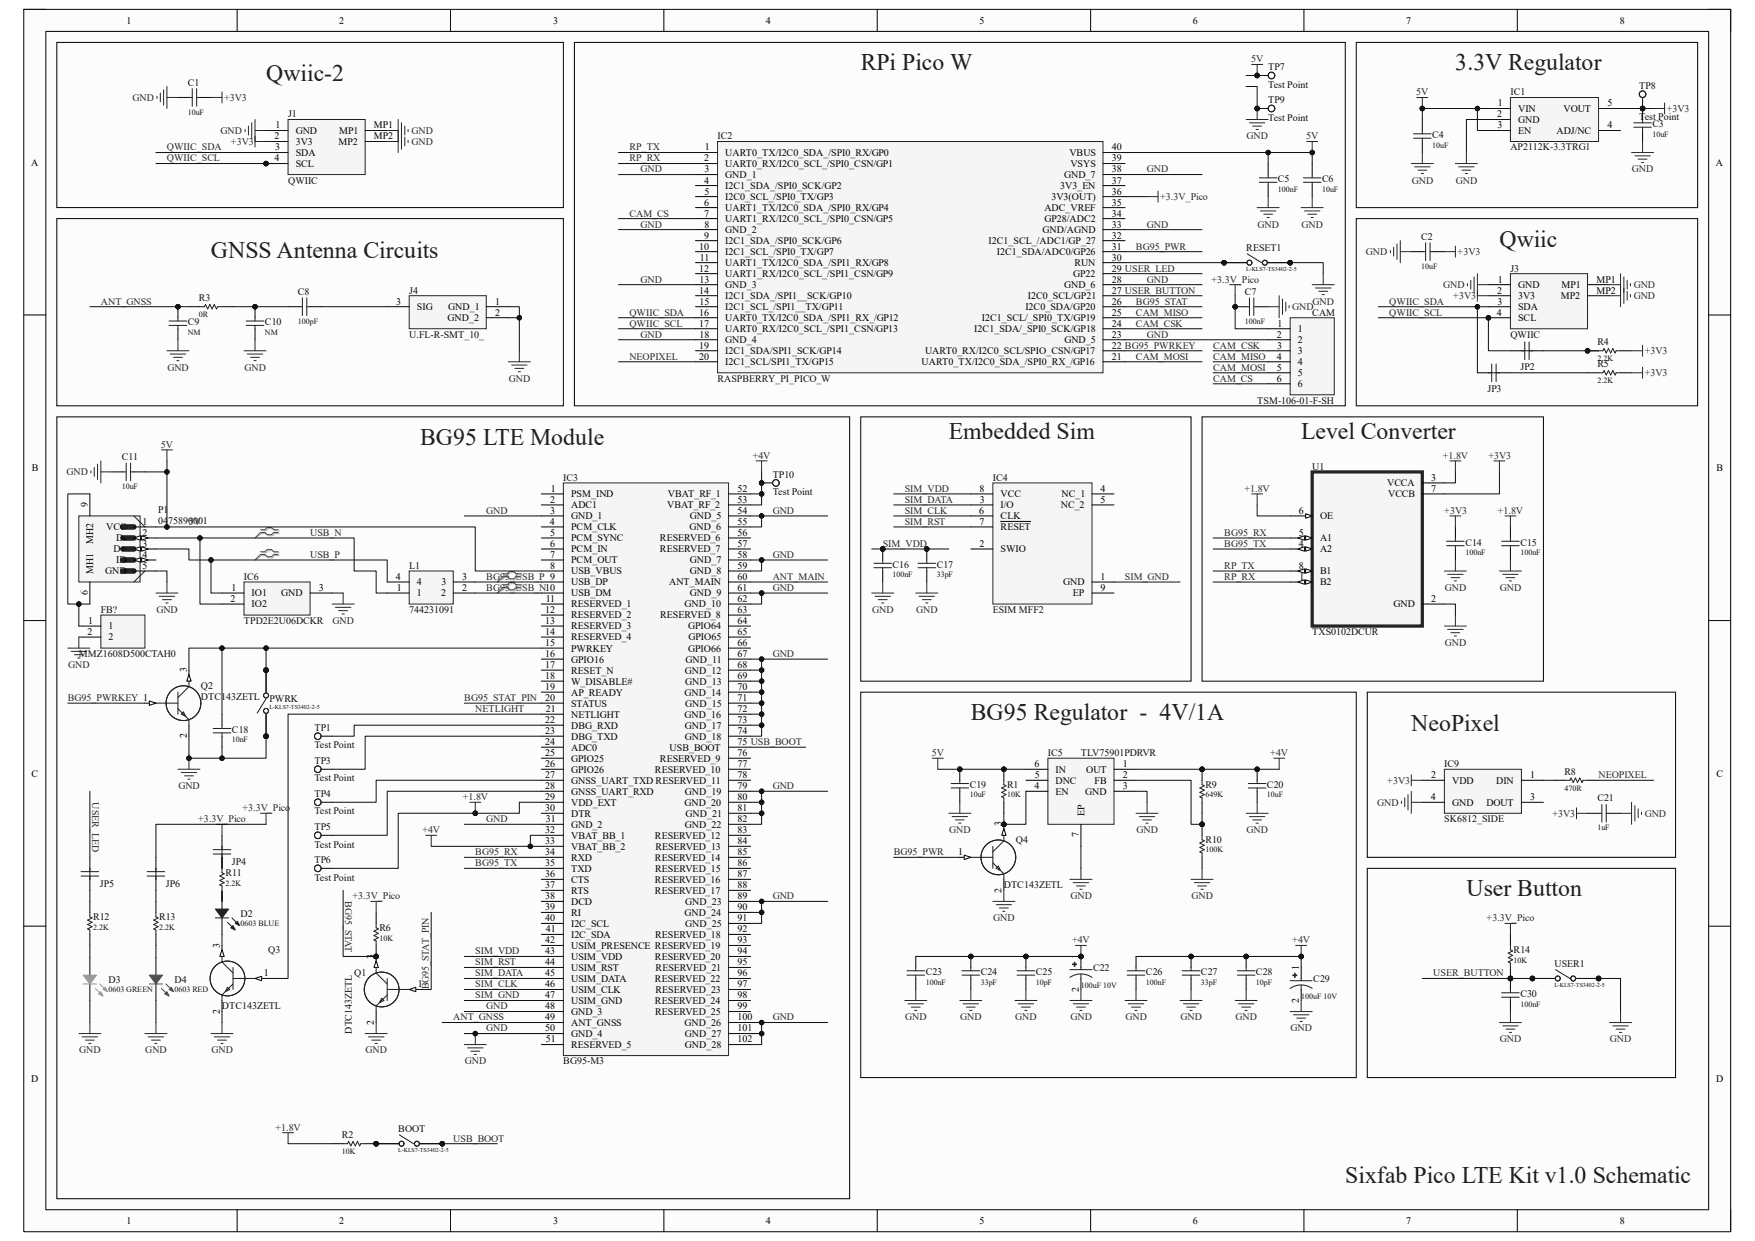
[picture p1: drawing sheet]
<svg xmlns="http://www.w3.org/2000/svg" width="297mm" height="210mm" viewBox="0 0 297 210" stroke-linecap="round" stroke-linejoin="round" font-family="sans-serif">
<defs><g id="words">
<g font-size="4" fill="#1c1c1c">
<text x="145.7" y="11.9">RPi Pico W</text>
<text x="246.3" y="11.9">3.3V Regulator</text>
<text x="45" y="13.8">Qwiic-2</text>
<text x="253.7" y="41.7">Qwiic</text>
<text x="35.7" y="43.6">GNSS Antenna Circuits</text>
<text x="71.1" y="75.3">BG95 LTE Module</text>
<text x="160.6" y="74.3">Embedded Sim</text>
<text x="220.2" y="74.3">Level Converter</text>
<text x="164.3" y="121.9">BG95 Regulator - 4V/1A</text>
<text x="238.8" y="123.7">NeoPixel</text>
<text x="248.2" y="151.7">User Button</text>
<text x="227.7" y="200.2">Sixfab Pico LTE Kit v1.0 Schematic</text>
</g>
<g font-size="1.7">
<text x="21.4" y="4">1</text>
<text x="57.4" y="4">2</text>
<text x="93.6" y="4">3</text>
<text x="129.6" y="4">4</text>
<text x="165.8" y="4">5</text>
<text x="201.8" y="4">6</text>
<text x="238" y="4">7</text>
<text x="274.1" y="4">8</text>
<text x="253.5" y="18">1</text>
<text x="272" y="18">5</text>
<text x="46.5" y="23.6">2</text>
<text x="46.6" y="21.7">1</text>
<text x="50" y="22.6">GND</text>
<text x="57.4" y="22.6">MP1</text>
<text x="63.3" y="21.7">MP1</text>
<text x="63.3" y="23.6">MP2</text>
<text x="253.4" y="19.9">2</text>
<text x="253.4" y="21.7">3</text>
<text x="256.9" y="18.9">VIN</text>
<text x="256.9" y="20.8">GND</text>
<text x="256.9" y="22.6">EN</text>
<text x="263.4" y="22.6">ADJ/NC</text>
<text x="264.6" y="18.9">VOUT</text>
<text x="272" y="21.7">4</text>
<text x="5.3" y="28">A</text>
<text x="46.5" y="27.3">4</text>
<text x="46.6" y="25.4">3</text>
<text x="50" y="24.5">3V3</text>
<text x="50" y="26.4">SDA</text>
<text x="50" y="28.2">SCL</text>
<text x="57.3" y="24.5">MP2</text>
<text x="119.2" y="27.3">2</text>
<text x="119.3" y="29.2">3</text>
<text x="119.3" y="25.4">1</text>
<text x="122.7" y="26.4">UART0_TX/I2C0_SDA_/SPI0_RX/GP0</text>
<text x="122.7" y="28.2">UART0_RX/I2C0_SCL_/SPI0_CSN/GP1</text>
<text x="181" y="26.4">VBUS</text>
<text x="181.1" y="28.2">VSYS</text>
<text x="188.2" y="29.2">38</text>
<text x="188.2" y="27.3">39</text>
<text x="188.2" y="25.4">40</text>
<text x="290.4" y="28">A</text>
<text x="119.2" y="31.1">4</text>
<text x="119.2" y="34.8">6</text>
<text x="119.2" y="32.9">5</text>
<text x="122.7" y="30.1">GND_1</text>
<text x="122.7" y="32">I2C1_SDA_/SPI0_SCK/GP2</text>
<text x="122.7" y="33.9">I2C0_SCL_/SPI0_TX/GP3</text>
<text x="122.7" y="35.7">UART1_TX/I2C0_SDA_/SPI0_RX/GP4</text>
<text x="176.7" y="35.7">ADC_VREF</text>
<text x="177.9" y="33.9">3V3(OUT)</text>
<text x="179.4" y="32">3V3_EN</text>
<text x="180.1" y="30.1">GND_7</text>
<text x="188.2" y="34.8">35</text>
<text x="188.2" y="32.9">36</text>
<text x="188.2" y="31.1">37</text>
<text x="119.2" y="36.7">7</text>
<text x="119.2" y="40.4">9</text>
<text x="119.2" y="38.5">8</text>
<text x="122.7" y="37.6">UART1_RX/I2C0_SCL_/SPI0_CSN/GP5</text>
<text x="122.7" y="39.5">GND_2</text>
<text x="122.7" y="41.3">I2C1_SDA_/SPI0_SCK/GP6</text>
<text x="167.3" y="41.3">I2C1_SCL_/ADC1/GP_27</text>
<text x="176.4" y="39.5">GND/AGND</text>
<text x="176.7" y="37.6">GP28/ADC2</text>
<text x="188.2" y="40.4">32</text>
<text x="188.2" y="38.5">33</text>
<text x="188.2" y="36.7">34</text>
<text x="118.3" y="42.2">10</text>
<text x="118.3" y="46">12</text>
<text x="118.4" y="47.8">13</text>
<text x="118.4" y="44.1">11</text>
<text x="122.7" y="43.2">I2C1_SCL_/SPI0_TX/GP7</text>
<text x="122.7" y="45">UART1_TX/I2C0_SDA_/SPI1_RX/GP8</text>
<text x="122.7" y="46.9">UART1_RX/I2C0_SCL_/SPI1_CSN/GP9</text>
<text x="168.7" y="43.2">I2C1_SDA/ADC0/GP26</text>
<text x="181.6" y="46.9">GP22</text>
<text x="181.8" y="45">RUN</text>
<text x="188.2" y="47.8">28</text>
<text x="188.2" y="46">29 USER_LED</text>
<text x="188.2" y="44.1">30</text>
<text x="188.2" y="42.2">31</text>
<text x="253.5" y="47.8">1</text>
<text x="270.2" y="47.8">MP1</text>
<text x="67.1" y="51.6">3</text>
<text x="70.6" y="52.5">SIG</text>
<text x="75.9" y="52.5">GND_1</text>
<text x="83.8" y="51.6">1</text>
<text x="83.8" y="53.4">2</text>
<text x="118.3" y="49.7">14</text>
<text x="118.3" y="53.4">16</text>
<text x="118.4" y="51.6">15</text>
<text x="122.7" y="48.8">GND_3</text>
<text x="122.7" y="50.6">I2C1_SDA_/SPI1__SCK/GP10</text>
<text x="122.7" y="52.5">I2C1_SCL_/SPI1__TX/GP11</text>
<text x="173.5" y="52.5">I2C0_SDA/GP20</text>
<text x="173.9" y="50.6">I2C0_SCL/GP21</text>
<text x="180.1" y="48.8">GND_6</text>
<text x="188.2" y="53.4">25</text>
<text x="188.2" y="51.6">26</text>
<text x="188.2" y="49.7">27 USER_BUTTON</text>
<text x="253.3" y="53.4">4</text>
<text x="253.4" y="49.7">2</text>
<text x="253.4" y="51.6">3</text>
<text x="256.9" y="48.8">GND</text>
<text x="256.9" y="50.6">3V3</text>
<text x="256.9" y="52.5">SDA</text>
<text x="264.2" y="50.6">MP2</text>
<text x="264.3" y="48.8">MP1</text>
<text x="270.2" y="49.7">MP2</text>
<text x="75.7" y="54.4">GND_2</text>
<text x="118.3" y="55.3">17</text>
<text x="118.3" y="59">19</text>
<text x="118.4" y="57.1">18</text>
<text x="122.7" y="54.4">UART0_TX/I2C0_SDA_/SPI1_RX_/GP12</text>
<text x="122.7" y="56.2">UART0_RX/I2C0_SCL_/SPI1_CSN/GP13</text>
<text x="122.7" y="58.1">GND_4</text>
<text x="122.7" y="59.9">I2C1_SDA/SPI1_SCK/GP14</text>
<text x="156.5" y="59.9">UART0_RX/I2C0_SCL/SPIO_CSN/GP17</text>
<text x="164.9" y="56.2">I2C1_SDA/_SPI0_SCK/GP18</text>
<text x="166.2" y="54.4">I2C1_SCL/_SPI0_TX/GP19</text>
<text x="180.1" y="58.1">GND_5</text>
<text x="188.2" y="59">22 BG95_PWRKEY</text>
<text x="188.2" y="57.1">23</text>
<text x="188.2" y="55.3">24</text>
<text x="216.1" y="57.1">2</text>
<text x="216.2" y="59">3</text>
<text x="216.2" y="55.3">1</text>
<text x="219.7" y="56.2">1</text>
<text x="219.7" y="58.1">2</text>
<text x="219.7" y="59.9">3</text>
<text x="256.9" y="54.4">SCL</text>
<text x="118.3" y="60.9">20</text>
<text x="122.7" y="61.8">I2C1_SCL/SPI1_TX/GP15</text>
<text x="156" y="61.8">UART0_TX/I2C0_SDA_/SPI0_RX_/GP16</text>
<text x="188.2" y="60.9">21</text>
<text x="216.1" y="60.9">4</text>
<text x="216.1" y="64.6">6</text>
<text x="216.1" y="62.7">5</text>
<text x="219.7" y="61.8">4</text>
<text x="219.7" y="63.7">5</text>
<text x="219.7" y="65.5">6</text>
<text x="5.4" y="79.8">B</text>
<text x="93.2" y="83.2">1</text>
<text x="124.8" y="83.2">52</text>
<text x="165.8" y="83.2">8</text>
<text x="186.3" y="83.2">4</text>
<text x="234.7" y="82.3">VCCA</text>
<text x="242.2" y="81.4">3</text>
<text x="242.2" y="83.2">7</text>
<text x="290.5" y="79.8">B</text>
<text x="14.9" y="85.8" transform="rotate(-90 14.9 85.8)">9</text>
<text x="17.9" y="89.7">VCC</text>
<text x="24.1" y="88.8">1</text>
<text x="93" y="88.8">4</text>
<text x="93.1" y="85.1">2</text>
<text x="93.1" y="87">3</text>
<text x="96.6" y="84.2">PSM_IND</text>
<text x="96.6" y="86">ADC1</text>
<text x="96.6" y="87.9">GND_1</text>
<text x="96.6" y="89.7">PCM_CLK</text>
<text x="112.9" y="86">VBAT_RF_2</text>
<text x="113" y="84.2">VBAT_RF_1</text>
<text x="116.7" y="89.7">GND_6</text>
<text x="116.8" y="87.9">GND_5</text>
<text x="124.8" y="85.1">53</text>
<text x="124.8" y="87">54</text>
<text x="124.8" y="88.8">55</text>
<text x="165.7" y="87">6</text>
<text x="165.8" y="88.8">7</text>
<text x="165.8" y="85.1">3</text>
<text x="169.3" y="86">I/O</text>
<text x="169.3" y="84.2">VCC</text>
<text x="169.3" y="89.7">RESET</text>
<text x="169.3" y="87.9">CLK</text>
<text x="179.5" y="86">NC_2</text>
<text x="179.7" y="84.2">NC_1</text>
<text x="186.3" y="85.1">5</text>
<text x="219.8" y="87">6</text>
<text x="223.4" y="87.9">OE</text>
<text x="234.9" y="84.2">VCCB</text>
<text x="15.8" y="92.1" transform="rotate(-90 15.8 92.1)">MH2</text>
<text x="19.2" y="93.5">D+</text>
<text x="19.6" y="91.6">D-</text>
<text x="19.6" y="95.3">ID</text>
<text x="24.1" y="90.7">2</text>
<text x="24.1" y="92.5">3</text>
<text x="24.1" y="94.4">4</text>
<text x="93.1" y="92.5">6</text>
<text x="93.1" y="94.4">7</text>
<text x="93.1" y="90.7">5</text>
<text x="96.6" y="91.6">PCM_SYNC</text>
<text x="96.6" y="93.5">PCM_IN</text>
<text x="96.6" y="95.3">PCM_OUT</text>
<text x="111.7" y="91.6">RESERVED_6</text>
<text x="111.7" y="93.5">RESERVED_7</text>
<text x="116.8" y="95.3">GND_7</text>
<text x="124.8" y="90.7">56</text>
<text x="124.8" y="92.5">57</text>
<text x="124.8" y="94.4">58</text>
<text x="165.8" y="92.5">2</text>
<text x="169.3" y="93.5">SWIO</text>
<text x="219.8" y="92.5">4</text>
<text x="219.8" y="90.7">5</text>
<text x="223.4" y="91.6">A1</text>
<text x="223.4" y="93.5">A2</text>
<text x="14.9" y="100.8" transform="rotate(-90 14.9 100.8)">6</text>
<text x="15.8" y="97.2" transform="rotate(-90 15.8 97.2)">MH1</text>
<text x="17.8" y="97.2">GND</text>
<text x="24.1" y="96.3">5</text>
<text x="39" y="101.9">2</text>
<text x="39.2" y="100">1</text>
<text x="42.6" y="100.9">IO1</text>
<text x="47.6" y="100.9">GND</text>
<text x="54" y="100">3</text>
<text x="67" y="98.1">4</text>
<text x="67.1" y="100">1</text>
<text x="70.6" y="100.9">1</text>
<text x="70.6" y="99.1">4</text>
<text x="74.6" y="100.9">2</text>
<text x="74.7" y="99.1">3</text>
<text x="78.2" y="98.1">3</text>
<text x="78.2" y="100">2</text>
<text x="92.4" y="101.9">11</text>
<text x="93.1" y="96.3">8</text>
<text x="96.6" y="97.2">USB_VBUS</text>
<text x="96.6" y="99.1">USB_DP</text>
<text x="96.6" y="100.9">USB_DM</text>
<text x="113.2" y="99.1">ANT_MAIN</text>
<text x="116.8" y="97.2">GND_8</text>
<text x="116.8" y="100.9">GND_9</text>
<text x="124.8" y="96.3">59</text>
<text x="124.8" y="98.1">60</text>
<text x="124.8" y="100">61</text>
<text x="124.8" y="101.9">62</text>
<text x="179.9" y="99.1">GND</text>
<text x="181.6" y="100.9">EP</text>
<text x="186.3" y="98.1">1</text>
<text x="186.3" y="100">9</text>
<text x="219.8" y="96.3">8</text>
<text x="219.9" y="98.1">1</text>
<text x="223.4" y="97.2">B1</text>
<text x="223.4" y="99.1">B2</text>
<text x="242.2" y="101.9">2</text>
<text x="14.8" y="107.4">2</text>
<text x="14.9" y="105.6">1</text>
<text x="18.4" y="106.5">1</text>
<text x="42.6" y="102.8">IO2</text>
<text x="92.2" y="103.7">12</text>
<text x="92.2" y="107.4">14</text>
<text x="92.3" y="105.6">13</text>
<text x="96.6" y="102.8">RESERVED_1</text>
<text x="96.6" y="104.6">RESERVED_2</text>
<text x="96.6" y="106.5">RESERVED_3</text>
<text x="111.7" y="104.6">RESERVED_8</text>
<text x="115.9" y="102.8">GND_10</text>
<text x="116.5" y="106.5">GPIO64</text>
<text x="124.8" y="103.7">63</text>
<text x="124.8" y="105.6">64</text>
<text x="124.8" y="107.4">65</text>
<text x="235.8" y="102.8">GND</text>
<text x="18.4" y="108.4">2</text>
<text x="31.6" y="113.8" transform="rotate(-90 31.6 113.8)">3</text>
<text x="92.2" y="111.2">16</text>
<text x="92.2" y="113.1">17</text>
<text x="92.3" y="109.3">15</text>
<text x="96.6" y="108.4">RESERVED_4</text>
<text x="96.6" y="110.3">PWRKEY</text>
<text x="96.6" y="112.1">GPIO16</text>
<text x="116" y="112.1">GND_11</text>
<text x="116.5" y="110.3">GPIO66</text>
<text x="116.5" y="108.4">GPIO65</text>
<text x="124.8" y="109.3">66</text>
<text x="124.8" y="111.2">67</text>
<text x="124.8" y="113.1">68</text>
<text x="92.2" y="114.9">18</text>
<text x="92.2" y="116.8">19</text>
<text x="92.2" y="118.7">20</text>
<text x="96.6" y="114">RESET_N</text>
<text x="96.6" y="115.9">W_DISABLE#</text>
<text x="96.6" y="117.7">AP_READY</text>
<text x="96.6" y="119.6">STATUS</text>
<text x="115.9" y="117.7">GND_14</text>
<text x="115.9" y="114">GND_12</text>
<text x="116" y="115.9">GND_13</text>
<text x="116" y="119.6">GND_15</text>
<text x="124.8" y="114.9">69</text>
<text x="124.8" y="116.8">70</text>
<text x="124.8" y="118.7">71</text>
<text x="31.6" y="125" transform="rotate(-90 31.6 125)">2</text>
<text x="92.2" y="122.4">22</text>
<text x="92.3" y="124.2">23</text>
<text x="92.4" y="120.5">21</text>
<text x="96.6" y="121.5">NETLIGHT</text>
<text x="96.6" y="123.3">DBG_RXD</text>
<text x="96.6" y="125.2">DBG_TXD</text>
<text x="115.9" y="121.5">GND_16</text>
<text x="115.9" y="123.3">GND_17</text>
<text x="115.9" y="125.2">GND_18</text>
<text x="124.8" y="120.5">72</text>
<text x="124.8" y="122.4">73</text>
<text x="124.8" y="124.2">74</text>
<text x="5.3" y="131.4">C</text>
<text x="92.2" y="126.1">24</text>
<text x="92.2" y="129.8">26</text>
<text x="92.2" y="131.7">27</text>
<text x="92.3" y="128">25</text>
<text x="96.6" y="127">ADC0</text>
<text x="96.6" y="128.9">GPIO25</text>
<text x="96.6" y="130.8">GPIO26</text>
<text x="110.8" y="130.8">RESERVED_10</text>
<text x="111.7" y="128.9">RESERVED_9</text>
<text x="113.3" y="127">USB_BOOT</text>
<text x="124.8" y="126.1">75 USB_BOOT</text>
<text x="124.8" y="128">76</text>
<text x="124.8" y="129.8">77</text>
<text x="124.8" y="131.7">78</text>
<text x="175.1" y="129.8">6</text>
<text x="175.1" y="131.7">5</text>
<text x="178.6" y="130.8">IN</text>
<text x="183.8" y="130.8">OUT</text>
<text x="190" y="129.8">1</text>
<text x="190" y="131.7">2</text>
<text x="242.2" y="131.7">2</text>
<text x="259" y="131.7">1</text>
<text x="290.5" y="131.4">C</text>
<text x="92.2" y="133.6">28</text>
<text x="92.2" y="135.4">29</text>
<text x="92.2" y="137.3">30</text>
<text x="96.6" y="132.6">GNSS_UART_TXD RESERVED_11</text>
<text x="96.6" y="134.5">GNSS_UART_RXD</text>
<text x="96.6" y="136.4">VDD_EXT</text>
<text x="115.9" y="136.4">GND_20</text>
<text x="115.9" y="134.5">GND_19</text>
<text x="124.8" y="133.6">79</text>
<text x="124.8" y="135.4">80</text>
<text x="124.8" y="137.3">81</text>
<text x="175" y="133.6">4</text>
<text x="178.6" y="132.6">DNC</text>
<text x="178.6" y="134.5">EN</text>
<text x="183.6" y="134.5">GND</text>
<text x="185.3" y="132.6">FB</text>
<text x="190" y="133.6">3</text>
<text x="242.1" y="135.4">4</text>
<text x="245.7" y="132.6">VDD</text>
<text x="245.7" y="136.4">GND</text>
<text x="251.5" y="136.4">DOUT</text>
<text x="253.2" y="132.6">DIN</text>
<text x="259" y="135.4">3</text>
<text x="92.2" y="141">32</text>
<text x="92.3" y="142.9">33</text>
<text x="92.4" y="139.1">31</text>
<text x="96.6" y="138.2">DTR</text>
<text x="96.6" y="140.1">GND_2</text>
<text x="96.6" y="141.9">VBAT_BB_1</text>
<text x="96.6" y="143.8">VBAT_BB_2</text>
<text x="110.8" y="141.9">RESERVED_12</text>
<text x="110.9" y="143.8">RESERVED_13</text>
<text x="115.9" y="140.1">GND_22</text>
<text x="116" y="138.2">GND_21</text>
<text x="124.8" y="139.1">82</text>
<text x="124.8" y="141">83</text>
<text x="124.8" y="142.9">84</text>
<text x="169.5" y="139.9" transform="rotate(-90 169.5 139.9)">3</text>
<text x="182.6" y="141.7" transform="rotate(-90 182.6 141.7)">7</text>
<text x="183.5" y="138.2" transform="rotate(-90 183.5 138.2)">EP</text>
<text x="92.2" y="144.7">34</text>
<text x="92.2" y="148.5">36</text>
<text x="92.3" y="146.6">35</text>
<text x="96.6" y="145.7">RXD</text>
<text x="96.6" y="147.5">TXD</text>
<text x="96.6" y="149.4">CTS</text>
<text x="110.8" y="145.7">RESERVED_14</text>
<text x="110.8" y="149.4">RESERVED_16</text>
<text x="110.9" y="147.5">RESERVED_15</text>
<text x="124.8" y="144.7">85</text>
<text x="124.8" y="146.6">86</text>
<text x="124.8" y="148.5">87</text>
<text x="162.2" y="144.7">1</text>
<text x="92.2" y="150.3">37</text>
<text x="92.2" y="152.2">38</text>
<text x="92.2" y="154.1">39</text>
<text x="92.2" y="155.9">40</text>
<text x="96.6" y="151.3">RTS</text>
<text x="96.6" y="153.1">DCD</text>
<text x="96.6" y="155">RI</text>
<text x="110.8" y="151.3">RESERVED_17</text>
<text x="115.9" y="155">GND_24</text>
<text x="116" y="153.1">GND_23</text>
<text x="124.8" y="150.3">88</text>
<text x="124.8" y="152.2">89</text>
<text x="124.8" y="154.1">90</text>
<text x="124.8" y="155.9">91</text>
<text x="169.5" y="151.1" transform="rotate(-90 169.5 151.1)">2</text>
<text x="37.2" y="160.4" transform="rotate(-90 37.2 160.4)">3</text>
<text x="92.2" y="159.6">42</text>
<text x="92.3" y="161.5">43</text>
<text x="92.4" y="157.8">41</text>
<text x="96.6" y="156.8">I2C_SCL</text>
<text x="96.6" y="158.7">I2C_SDA</text>
<text x="96.6" y="160.6">USIM_PRESENCE RESERVED_19</text>
<text x="110.9" y="158.7">RESERVED_18</text>
<text x="116" y="156.8">GND_25</text>
<text x="124.8" y="157.8">92</text>
<text x="124.8" y="159.6">93</text>
<text x="124.8" y="161.5">94</text>
<text x="44.7" y="165.2">1</text>
<text x="63.3" y="162.2" transform="rotate(-90 63.3 162.2)">3</text>
<text x="70.7" y="167.1">1</text>
<text x="92.2" y="163.4">44</text>
<text x="92.2" y="167.1">46</text>
<text x="92.3" y="165.2">45</text>
<text x="96.6" y="162.4">USIM_VDD</text>
<text x="96.6" y="164.3">USIM_RST</text>
<text x="96.6" y="166.2">USIM_DATA</text>
<text x="110.8" y="162.4">RESERVED_20</text>
<text x="110.8" y="166.2">RESERVED_22</text>
<text x="111" y="164.3">RESERVED_21</text>
<text x="124.8" y="163.4">95</text>
<text x="124.8" y="165.2">96</text>
<text x="124.8" y="167.1">97</text>
<text x="182.6" y="167.8" transform="rotate(-90 182.6 167.8)">2</text>
<text x="182.6" y="162.2" transform="rotate(-90 182.6 162.2)">1</text>
<text x="219.8" y="164.1" transform="rotate(-90 219.8 164.1)">1</text>
<text x="37.2" y="171.6" transform="rotate(-90 37.2 171.6)">2</text>
<text x="63.3" y="173.4" transform="rotate(-90 63.3 173.4)">2</text>
<text x="92.2" y="169">47</text>
<text x="92.2" y="170.8">48</text>
<text x="92.2" y="172.7">49</text>
<text x="96.6" y="168">USIM_CLK</text>
<text x="96.6" y="169.9">USIM_GND</text>
<text x="96.6" y="171.7">GND_3</text>
<text x="96.6" y="173.6">ANT_GNSS</text>
<text x="110.8" y="169.9">RESERVED_24</text>
<text x="110.9" y="171.7">RESERVED_25</text>
<text x="110.9" y="168">RESERVED_23</text>
<text x="115.9" y="173.6">GND_26</text>
<text x="124.8" y="169">98</text>
<text x="124.8" y="170.8">99</text>
<text x="124.8" y="172.7">100</text>
<text x="219.8" y="169.7" transform="rotate(-90 219.8 169.7)">2</text>
<text x="92.2" y="174.5">50</text>
<text x="92.4" y="176.4">51</text>
<text x="96.6" y="175.5">GND_4</text>
<text x="96.6" y="177.3">RESERVED_5</text>
<text x="115.9" y="175.5">GND_27</text>
<text x="115.9" y="177.3">GND_28</text>
<text x="124.8" y="174.5">101</text>
<text x="124.8" y="176.4">102</text>
<text x="5.3" y="183.2">D</text>
<text x="290.4" y="183.2">D</text>
<text x="21.4" y="207.2">1</text>
<text x="57.4" y="207.2">2</text>
<text x="93.6" y="207.2">3</text>
<text x="129.6" y="207.2">4</text>
<text x="165.8" y="207.2">5</text>
<text x="201.8" y="207.2">6</text>
<text x="238" y="207.2">7</text>
<text x="274.1" y="207.2">8</text>
</g>
<g font-size="1.7" fill="#262626">
<text x="211.8" y="10.5">5V</text>
<text x="22.4" y="17.1">GND</text>
<text x="37.9" y="17.1">+3V3</text>
<text x="239.7" y="16.1">5V</text>
<text x="37.3" y="22.6">GND</text>
<text x="69.6" y="22.6">GND</text>
<text x="210.9" y="23.6">GND</text>
<text x="221.1" y="23.6">5V</text>
<text x="282.1" y="18.9">+3V3</text>
<text x="28.2" y="25.4">QWIIC_SDA</text>
<text x="28.2" y="27.3">QWIIC_SCL</text>
<text x="39.1" y="24.5">+3V3</text>
<text x="69.6" y="24.5">GND</text>
<text x="106.5" y="25.4">RP_TX</text>
<text x="106.5" y="27.3">RP_RX</text>
<text x="108.4" y="29.2">GND</text>
<text x="194.1" y="29.2">GND</text>
<text x="276.2" y="29.2">GND</text>
<text x="196.3" y="33.9">+3.3V_Pico</text>
<text x="238.9" y="31.1">GND</text>
<text x="246.4" y="31.1">GND</text>
<text x="106.5" y="36.7">CAM_CS</text>
<text x="108.4" y="38.5">GND</text>
<text x="194.1" y="38.5">GND</text>
<text x="212.8" y="38.5">GND</text>
<text x="220.3" y="38.5">GND</text>
<text x="108.4" y="47.8">GND</text>
<text x="192.2" y="42.2">BG95_PWR</text>
<text x="194.1" y="47.8">GND</text>
<text x="205" y="47.8">+3.3V_Pico</text>
<text x="231.1" y="43.2">GND</text>
<text x="246.7" y="43.2">+3V3</text>
<text x="17.1" y="51.6">ANT_GNSS</text>
<text x="106.5" y="53.4">QWIIC_SDA</text>
<text x="192.2" y="51.6">BG95_STAT</text>
<text x="192.2" y="53.4">CAM_MISO</text>
<text x="218.7" y="52.5">GND</text>
<text x="222.1" y="51.6">GND</text>
<text x="235.1" y="51.6">QWIIC_SDA</text>
<text x="235.1" y="53.4">QWIIC_SCL</text>
<text x="244.2" y="48.8">GND</text>
<text x="246" y="50.6">+3V3</text>
<text x="276.5" y="48.8">GND</text>
<text x="276.5" y="50.6">GND</text>
<text x="106.5" y="55.3">QWIIC_SCL</text>
<text x="108.4" y="57.1">GND</text>
<text x="192.2" y="55.3">CAM_CSK</text>
<text x="194.1" y="57.1">GND</text>
<text x="205.3" y="59">CAM_CSK</text>
<text x="278.3" y="59.9">+3V3</text>
<text x="28.3" y="62.7">GND</text>
<text x="41.4" y="62.7">GND</text>
<text x="86.1" y="64.6">GND</text>
<text x="106.5" y="60.9">NEOPIXEL</text>
<text x="192.2" y="60.9">CAM_MOSI</text>
<text x="205.3" y="60.9">CAM_MISO</text>
<text x="205.3" y="62.7">CAM_MOSI</text>
<text x="205.3" y="64.6">CAM_CS</text>
<text x="278.3" y="63.7">+3V3</text>
<text x="27.2" y="75.8">5V</text>
<text x="127.4" y="77.6">+4V</text>
<text x="244.2" y="77.6">+1.8V</text>
<text x="251.9" y="77.6">+3V3</text>
<text x="11.3" y="80.4">GND</text>
<text x="153.1" y="83.2">SIM_VDD</text>
<text x="210.6" y="83.2">+1.8V</text>
<text x="32" y="88.8">5V</text>
<text x="82.3" y="87">GND</text>
<text x="130.8" y="87">GND</text>
<text x="153.1" y="88.8">SIM_RST</text>
<text x="153.1" y="85.1">SIM_DATA</text>
<text x="153.1" y="87">SIM_CLK</text>
<text x="244.4" y="87">+3V3</text>
<text x="253.5" y="87">+1.8V</text>
<text x="52.5" y="94.4">USB_P</text>
<text x="52.5" y="90.7">USB_N</text>
<text x="130.8" y="94.4">GND</text>
<text x="149.4" y="92.5">SIM_VDD</text>
<text x="207.2" y="90.7">BG95_RX</text>
<text x="207.2" y="92.5">BG95_TX</text>
<text x="82.3" y="98.1">BG95_USB_P 9</text>
<text x="82.3" y="100">BG95_USB_N10</text>
<text x="130.8" y="100">GND</text>
<text x="130.8" y="98.1">ANT_MAIN</text>
<text x="190.4" y="98.1">SIM_GND</text>
<text x="207.2" y="96.3">RP_TX</text>
<text x="207.2" y="98.1">RP_RX</text>
<text x="244.5" y="100">GND</text>
<text x="253.8" y="100">GND</text>
<text x="26.5" y="103.7">GND</text>
<text x="56.3" y="105.6">GND</text>
<text x="147.6" y="103.7">GND</text>
<text x="155.1" y="103.7">GND</text>
<text x="11.6" y="113.1">GND</text>
<text x="130.8" y="111.2">GND</text>
<text x="244.5" y="109.3">GND</text>
<text x="11.5" y="118.7">BG95_PWRKEY 1</text>
<text x="78.6" y="118.7">BG95_STAT_PIN</text>
<text x="80.4" y="120.5">NETLIGHT</text>
<text x="157.7" y="128">5V</text>
<text x="215" y="128">+4V</text>
<text x="270.5" y="131.7">NEOPIXEL</text>
<text x="15.6" y="135.8" transform="rotate(90 15.6 135.8)">USER_LED</text>
<text x="30.2" y="133.6">GND</text>
<text x="41" y="137.3">+3.3V_Pico</text>
<text x="78.3" y="135.4">+1.8V</text>
<text x="130.8" y="133.6">GND</text>
<text x="233" y="136.4">GND</text>
<text x="234.8" y="132.6">+3V3</text>
<text x="33.5" y="139.1">+3.3V_Pico</text>
<text x="71.5" y="141">+4V</text>
<text x="82.3" y="139.1">GND</text>
<text x="160.7" y="141">GND</text>
<text x="192.3" y="141">GND</text>
<text x="210.9" y="141">GND</text>
<text x="262.7" y="138.2">+3V3</text>
<text x="278.3" y="138.2">GND</text>
<text x="80.4" y="144.7">BG95_RX</text>
<text x="80.4" y="146.6">BG95_TX</text>
<text x="151.3" y="144.7">BG95_PWR</text>
<text x="58.4" y="152.5" transform="rotate(90 58.4 152.5)">BG95_STAT</text>
<text x="59.6" y="152.2">+3.3V_Pico</text>
<text x="130.8" y="152.2">GND</text>
<text x="168.1" y="155.9">GND</text>
<text x="181.1" y="152.2">GND</text>
<text x="201.6" y="152.2">GND</text>
<text x="251.6" y="155.9">+3.3V_Pico</text>
<text x="80.4" y="161.5">SIM_VDD</text>
<text x="181.4" y="159.6">+4V</text>
<text x="218.7" y="159.6">+4V</text>
<text x="72.6" y="167.4" transform="rotate(-90 72.6 167.4)">BG95_STAT_PIN</text>
<text x="80.4" y="163.4">SIM_RST</text>
<text x="80.4" y="165.2">SIM_DATA</text>
<text x="80.4" y="167.1">SIM_CLK</text>
<text x="242.6" y="165.2">USER_BUTTON</text>
<text x="76.7" y="172.7">ANT_GNSS</text>
<text x="80.4" y="169">SIM_GND</text>
<text x="82.3" y="170.8">GND</text>
<text x="130.8" y="172.7">GND</text>
<text x="153.2" y="172.7">GND</text>
<text x="162.5" y="172.7">GND</text>
<text x="171.8" y="172.7">GND</text>
<text x="181.1" y="172.7">GND</text>
<text x="190.5" y="172.7">GND</text>
<text x="199.8" y="172.7">GND</text>
<text x="209.1" y="172.7">GND</text>
<text x="13.4" y="178.3">GND</text>
<text x="24.6" y="178.3">GND</text>
<text x="35.8" y="178.3">GND</text>
<text x="61.8" y="178.3">GND</text>
<text x="82.3" y="174.5">GND</text>
<text x="218.4" y="174.5">GND</text>
<text x="253.8" y="176.4">GND</text>
<text x="272.5" y="176.4">GND</text>
<text x="78.7" y="180.1">GND</text>
<text x="46.6" y="191.3">+1.8V</text>
<text x="76.7" y="193.2">USB_BOOT</text>
</g>
<g font-size="1.7" fill="#0e0e0e">
<text x="214.6" y="11.9">TP7</text>
<text x="31.8" y="14.5">C1</text>
<text x="214.6" y="14.9">Test Point</text>
<text x="214.6" y="17.4">TP9</text>
<text x="255.6" y="16.1">IC1</text>
<text x="277.4" y="15">TP8</text>
<text x="48.8" y="19.9">J1</text>
<text x="121.4" y="23.6">IC2</text>
<text x="214.6" y="20.4">Test Point</text>
<text x="242.4" y="23.4">C4</text>
<text x="277.4" y="20.2">Test Point</text>
<text x="279.7" y="21.5">C3</text>
<text x="255.6" y="25.4">AP2112K-3.3TRG1</text>
<text x="48.8" y="31.1">QWIIC</text>
<text x="216.3" y="30.9">C5</text>
<text x="223.7" y="30.9">C6</text>
<text x="240.5" y="40.6">C2</text>
<text x="210.9" y="42.4">RESET1</text>
<text x="255.6" y="46">J3</text>
<text x="33.7" y="51">R3</text>
<text x="50.4" y="49.9">C8</text>
<text x="69.3" y="49.7">J4</text>
<text x="210.7" y="49.9">C7</text>
<text x="222.1" y="53.4">CAM</text>
<text x="31.8" y="55.1">C9</text>
<text x="44.8" y="55.1">C10</text>
<text x="69.3" y="57.1">U.FL-R-SMT_10_</text>
<text x="255.6" y="57.1">QWIIC</text>
<text x="270.3" y="58.5">R4</text>
<text x="121.4" y="64.6">RASPBERRY_PI_PICO_W</text>
<text x="257.3" y="62.6">JP2</text>
<text x="270.3" y="62.2">R5</text>
<text x="212.8" y="68.3">TSM-106-01-F-SH</text>
<text x="251.7" y="66.3">JP3</text>
<text x="20.6" y="77.9">C11</text>
<text x="95.3" y="81.4">IC3</text>
<text x="130.8" y="80.8">TP10</text>
<text x="130.8" y="83.8">Test Point</text>
<text x="168" y="81.4">IC4</text>
<text x="222.1" y="79.5">U1</text>
<text x="26.8" y="86.8">P1</text>
<text x="26.8" y="88.6">0475890001</text>
<text x="248" y="92.4">C14</text>
<text x="257.3" y="92.4">C15</text>
<text x="41.3" y="98.1">IC6</text>
<text x="69.3" y="96.3">L1</text>
<text x="151" y="96.1">C16</text>
<text x="158.5" y="96.1">C17</text>
<text x="17.1" y="103.7">FB?</text>
<text x="41.3" y="105.6">TPD2E2U06DCKR</text>
<text x="69.3" y="103.7">744231091</text>
<text x="168" y="103.7">ESIM MFF2</text>
<text x="222.1" y="107.4">TXS0102DCUR</text>
<text x="13.3" y="111.2">MMZ1608D500CTAH0</text>
<text x="34" y="118.4">DTC143ZETL</text>
<text x="34" y="116.6">Q2</text>
<text x="45.6" y="118.8">PWRK</text>
<text x="39.2" y="124">C18</text>
<text x="53.2" y="123.7">TP1</text>
<text x="53.2" y="126.7">Test Point</text>
<text x="53.2" y="129.3">TP3</text>
<text x="177.3" y="128">IC5</text>
<text x="182.9" y="128">TLV75901PDRVR</text>
<text x="244.4" y="129.8">IC9</text>
<text x="264.8" y="131.1">R8</text>
<text x="53.2" y="132.2">Test Point</text>
<text x="53.2" y="134.9">TP4</text>
<text x="53.2" y="137.8">Test Point</text>
<text x="164.1" y="133.3">C19</text>
<text x="170.4" y="133.3">R1</text>
<text x="204" y="133.3">R9</text>
<text x="214.4" y="133.3">C20</text>
<text x="270.3" y="135.6">C21</text>
<text x="53.2" y="140.5">TP5</text>
<text x="53.2" y="143.4">Test Point</text>
<text x="171.9" y="142.7">Q4</text>
<text x="204" y="142.7">R10</text>
<text x="244.4" y="139.1">SK6812_SIDE</text>
<text x="38.1" y="148.3">R11</text>
<text x="39.2" y="146.4">JP4</text>
<text x="53.2" y="146">TP6</text>
<text x="53.2" y="149">Test Point</text>
<text x="15.7" y="155.7">R12</text>
<text x="16.9" y="150.2">JP5</text>
<text x="26.9" y="155.7">R13</text>
<text x="28.1" y="150.2">JP6</text>
<text x="40.7" y="155.2">D2</text>
<text x="169.9" y="150.3">DTC143ZETL</text>
<text x="45.4" y="161.3">Q3</text>
<text x="64.2" y="157.6">R6</text>
<text x="256.2" y="161.3">R14</text>
<text x="18.4" y="166.4">D3</text>
<text x="29.5" y="166.4">D4</text>
<text x="59.9" y="165.2">Q1</text>
<text x="156.7" y="165.1">C23</text>
<text x="166" y="165.1">C24</text>
<text x="175.3" y="165.1">C25</text>
<text x="185" y="164.4">C22</text>
<text x="193.9" y="165.1">C26</text>
<text x="203.2" y="165.1">C27</text>
<text x="212.6" y="165.1">C28</text>
<text x="222.2" y="166.2">C29</text>
<text x="263.1" y="163.6">USER1</text>
<text x="37.5" y="170.8">DTC143ZETL</text>
<text x="257.3" y="168.8">C30</text>
<text x="59.6" y="174.9" transform="rotate(-90 59.6 174.9)">DTC143ZETL</text>
<text x="95.3" y="180.1">BG95-M3</text>
<text x="67.4" y="191.5">BOOT</text>
<text x="57.9" y="192.6">R2</text>
</g>
<g font-size="1.4" fill="#0e0e0e">
<text x="31.8" y="19.4">10uF</text>
<text x="279.7" y="23.1">10uF</text>
<text x="242.4" y="25">10uF</text>
<text x="216.3" y="32.4">100nF</text>
<text x="223.7" y="32.4">10uF</text>
<text x="240.5" y="45.5">10uF</text>
<text x="33.7" y="53.7">0R</text>
<text x="31.8" y="56.6">NM</text>
<text x="44.8" y="56.6">NM</text>
<text x="50.4" y="54.8">100pF</text>
<text x="210.7" y="54.8">100nF</text>
<text x="270.3" y="61.1">2.2K</text>
<text x="270.3" y="64.9">2.2K</text>
<text x="20.6" y="82.8">10uF</text>
<text x="248" y="93.9">100nF</text>
<text x="257.3" y="93.9">100nF</text>
<text x="151" y="97.7">100nF</text>
<text x="158.5" y="97.7">33pF</text>
<text x="39.2" y="125.6">10nF</text>
<text x="164.1" y="134.9">10uF</text>
<text x="170.4" y="134.9">10K</text>
<text x="204" y="134.9">649K</text>
<text x="214.4" y="134.9">10uF</text>
<text x="264.8" y="133.8">470R</text>
<text x="270.3" y="140.5">1uF</text>
<text x="38.1" y="149.9">2.2K</text>
<text x="204" y="144.2">100K</text>
<text x="15.7" y="157.3">2.2K</text>
<text x="26.9" y="157.3">2.2K</text>
<text x="40.7" y="156.7">0603 BLUE</text>
<text x="64.2" y="159.2">10K</text>
<text x="18.4" y="167.9">0603 GREEN</text>
<text x="29.5" y="167.9">0603 RED</text>
<text x="156.7" y="166.6">100nF</text>
<text x="166" y="166.6">33pF</text>
<text x="175.3" y="166.6">10pF</text>
<text x="182.9" y="167.2">100uF 10V</text>
<text x="193.9" y="166.6">100nF</text>
<text x="203.2" y="166.6">33pF</text>
<text x="212.6" y="166.6">10pF</text>
<text x="256.2" y="162.9">10K</text>
<text x="220.2" y="169">100uF 10V</text>
<text x="257.3" y="170.3">100nF</text>
<text x="57.9" y="195.3">10K</text>
</g>
<g font-size="1" fill="#0e0e0e">
<text x="210.9" y="45.9">L-KLS7-TS3402-2-5</text>
<text x="45.6" y="120.1">L-KLS7-TS3402-2-5</text>
<text x="263.1" y="167">L-KLS7-TS3402-2-5</text>
<text x="67.4" y="195">L-KLS7-TS3402-2-5</text>
</g>
</g></defs>
<path d="M4 1.6h288.9v206.8h-288.9z" fill-rule="evenodd" fill="#fcfcfc"/>
<path d="M4 1.6h288.9v206.8h-288.9z" fill="none" stroke="#000" stroke-width=".17"/>
<path d="M7.8 5.3h281.4v199.4h-281.4z" fill-rule="evenodd" fill="#fcfcfc"/>
<g fill="none" stroke="#000" stroke-width=".17">
<path d="M4 1.6h3.7M7.8 5.3h281.4v199.4h-281.4zM40.1 1.6v3.7M76.2 1.6v3.7M112.3 1.6v3.7M148.5 1.6v3.7M184.6 1.6v3.7M220.7 1.6v3.7M256.8 1.6v3.7M289.2 1.6h3.7v3.7M4 53.3h3.7M289.2 53.3h3.7"/>
<path d="M4 105h3.8M289.2 105h3.7M4 156.7h3.8M289.2 156.7h3.7M40.1 204.7v3.7M76.2 204.7v3.7M112.4 204.7v3.7M148.5 204.7v3.7M184.6 204.7v3.7M220.7 204.7v3.7M256.8 204.7v3.7M292.9 204.7v3.7"/>
</g>
<path d="M222.1 79.9h18.6v26h-18.6z" fill-rule="evenodd" fill="#f5f5f5"/>
<path d="M222.1 79.9h18.6v26h-18.6z" fill="none" stroke="#262626" stroke-width=".55"/>
<path d="M218.3 87.3h3.8" fill="none" stroke="#000" stroke-width=".17"/>
<path d="M221 86.9l1.1 .4-1.1 .4z" fill="#fbfbfb"/>
<path d="M218.3 91h3.8M221 86.9l1.1 .4-1.1 .4z" fill="none" stroke="#000" stroke-width=".17"/>
<path d="M221 90.7l1.1 .3-1.1 .4z" fill="#fbfbfb"/>
<path d="M221 90.7l1.1 .3-1.1 .4z" fill="none" stroke="#000" stroke-width=".17"/>
<path d="M219.6 91l1.2-.3v.7z" fill="#fbfbfb"/>
<path d="M218.3 92.9h3.8M219.6 91l1.2-.3v.7z" fill="none" stroke="#000" stroke-width=".17"/>
<path d="M221 92.5l1.1 .4-1.1 .4z" fill="#fbfbfb"/>
<path d="M221 92.5l1.1 .4-1.1 .4z" fill="none" stroke="#000" stroke-width=".17"/>
<path d="M219.6 92.9l1.2-.4v.8z" fill="#fbfbfb"/>
<path d="M218.3 96.6h3.8M219.6 92.9l1.2-.4v.8z" fill="none" stroke="#000" stroke-width=".17"/>
<path d="M221 96.3l1.1 .3-1.1 .4z" fill="#fbfbfb"/>
<path d="M221 96.3l1.1 .3-1.1 .4z" fill="none" stroke="#000" stroke-width=".17"/>
<path d="M219.6 96.6l1.2-.3v.7z" fill="#fbfbfb"/>
<path d="M218.3 98.5h3.8M219.6 96.6l1.2-.3v.7z" fill="none" stroke="#000" stroke-width=".17"/>
<path d="M221 98.1l1.1 .4-1.1 .4z" fill="#fbfbfb"/>
<path d="M221 98.1l1.1 .4-1.1 .4z" fill="none" stroke="#000" stroke-width=".17"/>
<path d="M219.6 98.5l1.2-.4v.8z" fill="#fbfbfb"/>
<path d="M219.6 98.5l1.2-.4v.8zM240.7 81.7h3.7M240.7 83.6h3.7M240.7 102.2h3.7" fill="none" stroke="#000" stroke-width=".17"/>
<path d="M95.3 81.7h28v96.9h-28z" fill-rule="evenodd" fill="#f5f5f5"/>
<path d="M95.3 81.7h28v96.9h-28z" fill="none" stroke="#262626" stroke-width=".17"/>
<g fill="none" stroke="#000" stroke-width=".17">
<path d="M91.6 83.6h3.7M91.6 85.4h3.7M91.6 87.3h3.7M91.6 89.2h3.7M91.6 91h3.7M91.6 92.9h3.7M91.6 94.8h3.7M91.6 96.6h3.7M91.6 98.5h3.7M123.3 83.6h3.7M123.3 85.4h3.7M123.3 87.3h3.7"/>
<path d="M123.3 89.2h3.7M123.3 91h3.7M123.3 92.9h3.7M123.3 94.8h3.7M123.3 96.6h3.7M123.3 98.5h3.7M91.6 100.4h3.7M91.6 102.2h3.7M91.6 104.1h3.7M91.6 105.9h3.7M91.6 107.8h3.7M91.6 109.7h3.7"/>
<path d="M91.6 111.5h3.7M91.6 113.4h3.7M91.6 115.3h3.7M91.6 117.1h3.7M91.6 119h3.7M123.3 100.4h3.7M123.3 102.2h3.7M123.3 104.1h3.7M123.3 105.9h3.7M123.3 107.8h3.7M123.3 109.7h3.7M123.3 111.5h3.7"/>
<path d="M123.3 113.4h3.7M123.3 115.3h3.7M123.3 117.1h3.7M123.3 119h3.7M91.6 120.9h3.7M91.6 122.7h3.7M91.6 124.6h3.7M91.6 126.4h3.7M91.6 128.3h3.7M91.6 130.2h3.7M91.6 132h3.7M91.6 133.9h3.7"/>
<path d="M91.6 135.8h3.7M91.6 137.6h3.7M91.6 139.5h3.7M123.3 120.9h3.7M123.3 122.7h3.7M123.3 124.6h3.7M123.3 126.4h3.7M123.3 128.3h3.7M123.3 130.2h3.7M123.3 132h3.7M123.3 133.9h3.7M123.3 135.8h3.7"/>
<path d="M123.3 137.6h3.7M123.3 139.5h3.7M91.6 141.4h3.7M91.6 143.2h3.7M91.6 145.1h3.7M91.6 146.9h3.7M91.6 148.8h3.7M91.6 150.7h3.7M91.6 152.5h3.7M91.6 154.4h3.7M91.6 156.3h3.7M91.6 158.1h3.7"/>
<path d="M91.6 160h3.7M123.3 141.4h3.7M123.3 143.2h3.7M123.3 145.1h3.7M123.3 146.9h3.7M123.3 148.8h3.7M123.3 150.7h3.7M123.3 152.5h3.7M123.3 154.4h3.7M123.3 156.3h3.7M123.3 158.1h3.7M123.3 160h3.7"/>
<path d="M91.6 161.9h3.7M91.6 163.7h3.7M91.6 165.6h3.7M91.6 167.4h3.7M91.6 169.3h3.7M91.6 171.2h3.7M91.6 173h3.7M91.6 174.9h3.7M91.6 176.8h3.7M123.3 161.9h3.7M123.3 163.7h3.7M123.3 165.6h3.7"/>
<path d="M123.3 167.4h3.7M123.3 169.3h3.7M123.3 171.2h3.7M123.3 173h3.7M123.3 174.9h3.7M123.3 176.8h3.7"/>
</g>
<path d="M168 81.7h16.8v20.5h-16.8z" fill-rule="evenodd" fill="#f5f5f5"/>
<g fill="none" stroke="#262626" stroke-width=".17">
<path d="M128 78h1.8M128.9 78v1.9M245.4 78h1.8M246.3 78v1.9M252.8 78h1.9M253.8 78v1.9M168 81.7h16.8v20.5h-16.8zM211.8 83.6h1.9M212.8 83.6v1.8M244.4 96.6h3.8M245 97.2h2.6M245.4 87.3h1.8"/>
<path d="M245.6 97.8h1.4M246.1 98.3h.4M246.3 87.3v1.9M246.3 94.8v1.8M253.8 96.6h3.7M254.3 97.2h2.6M254.7 87.3h1.9M254.9 97.8h1.5M255.4 98.3h.4M255.6 87.3v1.9M255.6 94.8v1.8M244.4 105.9h3.8"/>
<path d="M245 106.5h2.6M245.6 107.1h1.4M246.1 107.6h.4M246.3 104.1v1.8M79.5 135.8h1.9M80.4 135.8v1.8M72 141.4h1.9M73 141.4v1.8"/>
</g>
<g fill="none" stroke="#000" stroke-width=".17">
<path d="M164.3 92.9h3.7M164.3 85.4h3.7M164.3 83.6h3.7M164.3 89.2h3.7M164.3 87.3h3.7M169.3 88.2h5.1M184.8 98.5h3.7M184.8 85.4h3.7M184.8 83.6h3.7M246.3 89.2v1.8M246.3 92.9v1.9M255.6 89.2v1.8"/>
<path d="M255.6 92.9v1.9M184.8 100.4h3.7"/>
</g>
<path d="M244.8 92.4h3M244.8 91.6h3M246.3 91v.6M246.3 92.4v.5M254.1 92.4h3M254.1 91.6h3M255.6 91v.6M255.6 92.4v.5" fill="none" stroke="#1c1c1c" stroke-width=".17"/>
<circle cx="80.4" cy="137.6" r=".37" fill="#0e0e0e"/>
<circle cx="80.4" cy="137.6" r=".37" fill="none" stroke="#0e0e0e" stroke-width=".17"/>
<path d="M24.5 119h1.9" fill="none" stroke="#000" stroke-width=".17"/>
<path d="M25.3 118.6l1.1 .4-1.1 .4z" fill="#fbfbfb"/>
<path d="M25.3 118.6l1.1 .4-1.1 .4zM32 113.4v1.9M32 122.7v1.9" fill="none" stroke="#000" stroke-width=".17"/>
<path d="M32 114.2l.4 1.1h-.8z" fill="#fbfbfb"/>
<path d="M32 114.2l.4 1.1h-.8z" fill="none" stroke="#000" stroke-width=".17"/>
<g fill="none" stroke="#1c1c1c" stroke-width=".17">
<path d="M26.4 119h3.7M30.1 117.1v3.8M30.1 119.9l1.9 1.9v.9M32 115.3v.9l-1.9 1.9M31 120.5l.4 .7-.7-.3z"/>
<circle cx="31" cy="119" r="2.95"/>
<circle cx="31" cy="119" r="2.94"/>
</g>
<path d="M30.1 130.2h3.7M30.7 130.7h2.6M31.2 131.3h1.5M31.8 131.9h.4M32 128.3v1.9" fill="none" stroke="#262626" stroke-width=".17"/>
<circle cx="32" cy="128.3" r=".37" fill="#0e0e0e"/>
<circle cx="32" cy="128.3" r=".37" fill="none" stroke="#0e0e0e" stroke-width=".17"/>
<path d="M37.6 120.9v1.8M37.6 124.6v1.8" fill="none" stroke="#000" stroke-width=".17"/>
<path d="M36.1 123.3h3M36.1 124h3M37.6 122.7v.6M37.6 124v.6" fill="none" stroke="#1c1c1c" stroke-width=".17"/>
<path d="M182 160h1.9M182.9 160v1.9" fill="none" stroke="#262626" stroke-width=".17"/>
<circle cx="182.9" cy="161.9" r=".37" fill="#0e0e0e"/>
<circle cx="182.9" cy="161.9" r=".37" fill="none" stroke="#0e0e0e" stroke-width=".17"/>
<path d="M155 161.9v1.8M155 165.6v1.8" fill="none" stroke="#000" stroke-width=".17"/>
<path d="M153.5 165h3M153.5 164.3h3M155 163.7v.6M155 165v.6" fill="none" stroke="#1c1c1c" stroke-width=".17"/>
<path d="M153.1 169.3h3.7M153.7 169.9h2.6M154.2 170.4h1.5M154.8 171h.4M155 167.4v1.9" fill="none" stroke="#262626" stroke-width=".17"/>
<circle cx="173.6" cy="161.9" r=".37" fill="#0e0e0e"/>
<circle cx="173.6" cy="161.9" r=".37" fill="none" stroke="#0e0e0e" stroke-width=".17"/>
<path d="M173.6 161.9v1.8" fill="none" stroke="#000" stroke-width=".17"/>
<circle cx="173.6" cy="161.9" r=".37" fill="#0e0e0e"/>
<circle cx="173.6" cy="161.9" r=".37" fill="none" stroke="#0e0e0e" stroke-width=".17"/>
<path d="M173.6 165.6v1.8" fill="none" stroke="#000" stroke-width=".17"/>
<path d="M172.1 165h3M172.1 164.3h3M173.6 163.7v.6M173.6 165v.6" fill="none" stroke="#1c1c1c" stroke-width=".17"/>
<path d="M171.8 169.3h3.7M172.3 169.9h2.6M172.9 170.4h1.5M173.4 171h.4M173.6 167.4v1.9" fill="none" stroke="#262626" stroke-width=".17"/>
<circle cx="164.3" cy="161.9" r=".37" fill="#0e0e0e"/>
<circle cx="164.3" cy="161.9" r=".37" fill="none" stroke="#0e0e0e" stroke-width=".17"/>
<path d="M164.3 161.9v1.8" fill="none" stroke="#000" stroke-width=".17"/>
<circle cx="164.3" cy="161.9" r=".37" fill="#0e0e0e"/>
<circle cx="164.3" cy="161.9" r=".37" fill="none" stroke="#0e0e0e" stroke-width=".17"/>
<path d="M164.3 165.6v1.8" fill="none" stroke="#000" stroke-width=".17"/>
<path d="M162.8 165h3M162.8 164.3h3M164.3 163.7v.6M164.3 165v.6" fill="none" stroke="#1c1c1c" stroke-width=".17"/>
<path d="M219.3 160h1.8M220.2 160v1.9M162.4 169.3h3.8M163 169.9h2.6M163.6 170.4h1.4M164.1 171h.4M164.3 167.4v1.9" fill="none" stroke="#262626" stroke-width=".17"/>
<circle cx="220.2" cy="161.9" r=".37" fill="#0e0e0e"/>
<circle cx="220.2" cy="161.9" r=".37" fill="none" stroke="#0e0e0e" stroke-width=".17"/>
<path d="M192.3 161.9v1.8M192.3 165.6v1.8" fill="none" stroke="#000" stroke-width=".17"/>
<path d="M190.8 165h2.9M190.8 164.3h2.9M192.3 163.7v.6M192.3 165v.6" fill="none" stroke="#1c1c1c" stroke-width=".17"/>
<path d="M190.4 169.3h3.7M191 169.9h2.6M191.5 170.4h1.5M192.1 171h.3M192.3 167.4v1.9" fill="none" stroke="#262626" stroke-width=".17"/>
<circle cx="210.9" cy="161.9" r=".37" fill="#0e0e0e"/>
<circle cx="210.9" cy="161.9" r=".37" fill="none" stroke="#0e0e0e" stroke-width=".17"/>
<path d="M210.9 161.9v1.8" fill="none" stroke="#000" stroke-width=".17"/>
<circle cx="210.9" cy="161.9" r=".37" fill="#0e0e0e"/>
<circle cx="210.9" cy="161.9" r=".37" fill="none" stroke="#0e0e0e" stroke-width=".17"/>
<path d="M210.9 165.6v1.8" fill="none" stroke="#000" stroke-width=".17"/>
<path d="M209.4 165h3M209.4 164.3h3M210.9 163.7v.6M210.9 165v.6" fill="none" stroke="#1c1c1c" stroke-width=".17"/>
<path d="M209 169.3h3.8M209.6 169.9h2.6M210.1 170.4h1.5M210.7 171h.4M210.9 167.4v1.9" fill="none" stroke="#262626" stroke-width=".17"/>
<circle cx="201.6" cy="161.9" r=".37" fill="#0e0e0e"/>
<circle cx="201.6" cy="161.9" r=".37" fill="none" stroke="#0e0e0e" stroke-width=".17"/>
<path d="M201.6 161.9v1.8" fill="none" stroke="#000" stroke-width=".17"/>
<circle cx="201.6" cy="161.9" r=".37" fill="#0e0e0e"/>
<circle cx="201.6" cy="161.9" r=".37" fill="none" stroke="#0e0e0e" stroke-width=".17"/>
<path d="M201.6 165.6v1.8" fill="none" stroke="#000" stroke-width=".17"/>
<path d="M200.1 165h3M200.1 164.3h3M201.6 163.7v.6M201.6 165v.6" fill="none" stroke="#1c1c1c" stroke-width=".17"/>
<path d="M199.7 169.3h3.7M200.3 169.9h2.6M200.8 170.4h1.5M201.4 171h.4M201.6 167.4v1.9" fill="none" stroke="#262626" stroke-width=".17"/>
<circle cx="149.4" cy="92.9" r=".37" fill="#0e0e0e"/>
<circle cx="149.4" cy="92.9" r=".37" fill="none" stroke="#0e0e0e" stroke-width=".17"/>
<circle cx="149.4" cy="92.9" r=".37" fill="#0e0e0e"/>
<circle cx="149.4" cy="92.9" r=".37" fill="none" stroke="#0e0e0e" stroke-width=".17"/>
<path d="M149.4 92.9v1.9" fill="none" stroke="#000" stroke-width=".17"/>
<circle cx="149.4" cy="92.9" r=".37" fill="#0e0e0e"/>
<circle cx="149.4" cy="92.9" r=".37" fill="none" stroke="#0e0e0e" stroke-width=".17"/>
<path d="M149.4 96.6v1.9" fill="none" stroke="#000" stroke-width=".17"/>
<path d="M147.9 96.1h3M147.9 95.3h3M149.4 94.8v.5M149.4 96.1v.5" fill="none" stroke="#1c1c1c" stroke-width=".17"/>
<path d="M149.4 98.5v1.9M147.5 100.4h3.8M148.1 100.9h2.6M148.6 101.5h1.5M149.2 102h.4" fill="none" stroke="#262626" stroke-width=".17"/>
<circle cx="156.8" cy="92.9" r=".37" fill="#0e0e0e"/>
<circle cx="156.8" cy="92.9" r=".37" fill="none" stroke="#0e0e0e" stroke-width=".17"/>
<path d="M156.8 92.9v1.9" fill="none" stroke="#000" stroke-width=".17"/>
<circle cx="156.8" cy="92.9" r=".37" fill="#0e0e0e"/>
<circle cx="156.8" cy="92.9" r=".37" fill="none" stroke="#0e0e0e" stroke-width=".17"/>
<path d="M156.8 96.6v1.9" fill="none" stroke="#000" stroke-width=".17"/>
<path d="M155.4 96.1h2.9M155.4 95.3h2.9M156.8 94.8v.5M156.8 96.1v.5" fill="none" stroke="#1c1c1c" stroke-width=".17"/>
<path d="M156.8 98.5v1.9M155 100.4h3.7M155.5 100.9h2.6M156.1 101.5h1.5M156.7 102h.3" fill="none" stroke="#262626" stroke-width=".17"/>
<circle cx="63.7" cy="161.9" r=".37" fill="#0e0e0e"/>
<circle cx="63.7" cy="161.9" r=".37" fill="none" stroke="#0e0e0e" stroke-width=".17"/>
<path d="M69.3 167.4h1.8" fill="none" stroke="#000" stroke-width=".17"/>
<path d="M69.3 167.4l1.1-.3v.7z" fill="#fbfbfb"/>
<path d="M63.7 161.9v1.8M63.7 171.2v1.8M69.3 167.4l1.1-.3v.7z" fill="none" stroke="#000" stroke-width=".17"/>
<path d="M63.7 162.6l.3 1.1h-.7z" fill="#fbfbfb"/>
<path d="M63.7 162.6l.3 1.1h-.7z" fill="none" stroke="#000" stroke-width=".17"/>
<circle cx="63.7" cy="161.9" r=".37" fill="#0e0e0e"/>
<circle cx="63.7" cy="161.9" r=".37" fill="none" stroke="#0e0e0e" stroke-width=".17"/>
<g fill="none" stroke="#1c1c1c" stroke-width=".17">
<path d="M63.7 163.7v1l1.8 1.8M64.6 168.9l.4 .4-.8 .4zM65.5 165.6v3.7M65.5 168.4l-1.8 1.8v1M65.5 167.4h3.8"/>
<circle cx="64.6" cy="167.5" r="2.95"/>
<circle cx="64.6" cy="167.5" r="2.94"/>
</g>
<path d="M62.7 152.5h1.9M63.7 152.5v1.9M61.8 174.9h3.7M62.4 175.5h2.6M62.9 176h1.5M63.5 176.6h.3M63.7 173v1.9" fill="none" stroke="#262626" stroke-width=".17"/>
<circle cx="63.7" cy="161.9" r=".37" fill="#0e0e0e"/>
<circle cx="63.7" cy="161.9" r=".37" fill="none" stroke="#0e0e0e" stroke-width=".17"/>
<path d="M63.7 154.4v1.9M63.7 160v1.9" fill="none" stroke="#000" stroke-width=".17"/>
<circle cx="63.7" cy="161.9" r=".37" fill="#0e0e0e"/>
<circle cx="63.7" cy="161.9" r=".37" fill="none" stroke="#0e0e0e" stroke-width=".17"/>
<path d="M63.7 156.3v.7l.3 .2-.7 .4 .7 .3-.7 .4 .7 .4-.7 .4 .4 .2v.7" fill="none" stroke="#1c1c1c" stroke-width=".17"/>
<path d="M78.6 176.8h3.7M79.1 177.3h2.6M79.7 177.9h1.5M80.3 178.4h.3M80.4 174.9v1.9" fill="none" stroke="#262626" stroke-width=".17"/>
<circle cx="80.4" cy="174.9" r=".37" fill="#0e0e0e"/>
<circle cx="80.4" cy="174.9" r=".37" fill="none" stroke="#0e0e0e" stroke-width=".17"/>
<path d="M69.3 50h13v5.6h-13z" fill-rule="evenodd" fill="#f5f5f5"/>
<path d="M69.3 50h13v5.6h-13z" fill="none" stroke="#262626" stroke-width=".17"/>
<path d="M65.5 51.9h3.8M82.3 51.9h3.7M82.3 53.8h3.7" fill="none" stroke="#000" stroke-width=".17"/>
<circle cx="30.1" cy="51.9" r=".37" fill="#0e0e0e"/>
<circle cx="30.1" cy="51.9" r=".37" fill="none" stroke="#0e0e0e" stroke-width=".17"/>
<path d="M30.1 51.9v1.9M30.1 55.6v1.9" fill="none" stroke="#000" stroke-width=".17"/>
<circle cx="30.1" cy="51.9" r=".37" fill="#0e0e0e"/>
<circle cx="30.1" cy="51.9" r=".37" fill="none" stroke="#0e0e0e" stroke-width=".17"/>
<path d="M28.6 54.3h3M28.6 55.1h3M30.1 53.8v.5M30.1 55.1v.5" fill="none" stroke="#1c1c1c" stroke-width=".17"/>
<circle cx="43.2" cy="51.9" r=".37" fill="#0e0e0e"/>
<circle cx="43.2" cy="51.9" r=".37" fill="none" stroke="#0e0e0e" stroke-width=".17"/>
<path d="M43.2 51.9v1.9M43.2 55.6v1.9" fill="none" stroke="#000" stroke-width=".17"/>
<circle cx="43.2" cy="51.9" r=".37" fill="#0e0e0e"/>
<circle cx="43.2" cy="51.9" r=".37" fill="none" stroke="#0e0e0e" stroke-width=".17"/>
<path d="M33.8 51.9h.8l.2-.4 .3 .8 .4-.8 .4 .8 .4-.8 .3 .8 .2-.4h.8M41.7 54.3h3M41.7 55.1h3M43.2 53.8v.5M43.2 55.1v.5M50.6 51.9h.6M51.2 50.4v3M51.9 51.9h.6M51.9 50.4v3" fill="none" stroke="#1c1c1c" stroke-width=".17"/>
<path d="M32 51.9h1.8M37.6 51.9h1.8M48.7 51.9h1.9M52.5 51.9h1.8" fill="none" stroke="#000" stroke-width=".17"/>
<g fill="none" stroke="#262626" stroke-width=".17">
<path d="M28.2 59.4h3.8M28.8 59.9h2.6M30.1 57.5v1.9M41.3 59.4h3.7M41.9 59.9h2.6M43.2 57.5v1.9M87.9 59.4v1.8M29.4 60.5h1.5M29.9 61h.4M42.4 60.5h1.5M43 61h.3M86 61.2h3.8"/>
<path d="M86.6 61.8h2.6M87.1 62.3h1.5M87.7 62.9h.4"/>
</g>
<path d="M121.4 24h65.3v39.1h-65.3z" fill-rule="evenodd" fill="#f5f5f5"/>
<path d="M121.4 24h65.3v39.1h-65.3z" fill="none" stroke="#262626" stroke-width=".17"/>
<g fill="none" stroke="#000" stroke-width=".17">
<path d="M117.7 25.8h3.7M117.7 27.7h3.7M117.7 29.5h3.7M117.7 31.4h3.7M117.7 33.3h3.7M117.7 35.1h3.7M117.7 37h3.7M117.7 38.9h3.7M186.7 25.8h3.7M186.7 27.7h3.7M186.7 29.5h3.7M186.7 31.4h3.7"/>
<path d="M186.7 33.3h3.7M186.7 35.1h3.7M186.7 37h3.7M186.7 38.9h3.7M117.7 40.7h3.7M117.7 42.6h3.7M117.7 44.4h3.7M117.7 46.3h3.7M117.7 48.2h3.7M117.7 50h3.7M117.7 51.9h3.7M117.7 53.8h3.7"/>
<path d="M117.7 55.6h3.7M117.7 57.5h3.7M117.7 59.4h3.7M186.7 40.7h3.7M186.7 42.6h3.7M186.7 44.4h3.7M186.7 46.3h3.7M186.7 48.2h3.7M186.7 50h3.7M186.7 51.9h3.7M186.7 53.8h3.7M186.7 55.6h3.7"/>
<path d="M186.7 57.5h3.7M186.7 59.4h3.7M117.7 61.2h3.7M186.7 61.2h3.7"/>
</g>
<path d="M177.3 128.3h11.2v11.2h-11.2z" fill-rule="evenodd" fill="#f5f5f5"/>
<path d="M177.3 128.3h11.2v11.2h-11.2zM192.3 137.6h3.7M192.8 138.2h2.6M193.4 138.8h1.5M193.9 139.3h.4M194.1 135.8v1.8M181.1 148.8h3.7M181.6 149.4h2.6M182.2 149.9h1.5M182.8 150.5h.3M182.9 146.9v1.9" fill="none" stroke="#262626" stroke-width=".17"/>
<path d="M173.6 130.2h3.7M173.6 132h3.7M173.6 133.9h3.7M182.9 139.5v3.7M188.5 130.2h3.8M188.5 132h3.8M188.5 133.9h3.8" fill="none" stroke="#000" stroke-width=".17"/>
<circle cx="203.4" cy="139.5" r=".37" fill="#0e0e0e"/>
<circle cx="203.4" cy="139.5" r=".37" fill="none" stroke="#0e0e0e" stroke-width=".17"/>
<path d="M203.4 139.5v1.9M203.4 145.1v1.8" fill="none" stroke="#000" stroke-width=".17"/>
<circle cx="203.4" cy="139.5" r=".37" fill="#0e0e0e"/>
<circle cx="203.4" cy="139.5" r=".37" fill="none" stroke="#0e0e0e" stroke-width=".17"/>
<path d="M203.4 141.4v.7l.4 .2-.7 .4 .7 .3-.7 .4 .7 .4-.7 .4 .3 .1v.8" fill="none" stroke="#1c1c1c" stroke-width=".17"/>
<circle cx="203.4" cy="130.2" r=".37" fill="#0e0e0e"/>
<circle cx="203.4" cy="130.2" r=".37" fill="none" stroke="#0e0e0e" stroke-width=".17"/>
<path d="M203.4 130.2v1.8M203.4 135.8v1.8" fill="none" stroke="#000" stroke-width=".17"/>
<circle cx="203.4" cy="130.2" r=".37" fill="#0e0e0e"/>
<circle cx="203.4" cy="130.2" r=".37" fill="none" stroke="#0e0e0e" stroke-width=".17"/>
<path d="M203.4 132v.8l.4 .2-.7 .3 .7 .4-.7 .4 .7 .4-.7 .3 .3 .2v.8" fill="none" stroke="#1c1c1c" stroke-width=".17"/>
<path d="M201.6 148.8h3.7M202.1 149.4h2.6M202.7 149.9h1.5M203.3 150.5h.3M203.4 146.9v1.9" fill="none" stroke="#262626" stroke-width=".17"/>
<circle cx="162.4" cy="130.2" r=".37" fill="#0e0e0e"/>
<circle cx="162.4" cy="130.2" r=".37" fill="none" stroke="#0e0e0e" stroke-width=".17"/>
<path d="M162.4 130.2v1.8" fill="none" stroke="#000" stroke-width=".17"/>
<circle cx="162.4" cy="130.2" r=".37" fill="#0e0e0e"/>
<circle cx="162.4" cy="130.2" r=".37" fill="none" stroke="#0e0e0e" stroke-width=".17"/>
<path d="M162.4 133.9v1.9" fill="none" stroke="#000" stroke-width=".17"/>
<path d="M160.9 133.3h3M160.9 132.6h3M162.4 132v.6M162.4 133.3v.6" fill="none" stroke="#1c1c1c" stroke-width=".17"/>
<path d="M160.6 137.6h3.7M161.1 138.2h2.6M161.7 138.8h1.5M162.2 139.3h.4M162.4 135.8v1.8" fill="none" stroke="#262626" stroke-width=".17"/>
<circle cx="212.8" cy="130.2" r=".37" fill="#0e0e0e"/>
<circle cx="212.8" cy="130.2" r=".37" fill="none" stroke="#0e0e0e" stroke-width=".17"/>
<path d="M212.8 130.2v1.8" fill="none" stroke="#000" stroke-width=".17"/>
<circle cx="212.8" cy="130.2" r=".37" fill="#0e0e0e"/>
<circle cx="212.8" cy="130.2" r=".37" fill="none" stroke="#0e0e0e" stroke-width=".17"/>
<path d="M212.8 133.9v1.9" fill="none" stroke="#000" stroke-width=".17"/>
<path d="M211.3 133.3h2.9M211.3 132.6h2.9M212.8 132v.6M212.8 133.3v.6" fill="none" stroke="#1c1c1c" stroke-width=".17"/>
<path d="M210.9 137.6h3.7M211.5 138.2h2.6M212 138.8h1.5M212.6 139.3h.3M212.8 135.8v1.8M215.6 128.3h1.8M216.5 128.3v1.9" fill="none" stroke="#262626" stroke-width=".17"/>
<circle cx="207.2" cy="44.5" r=".37" fill="#0e0e0e"/>
<circle cx="207.2" cy="44.5" r=".37" fill="none" stroke="#0e0e0e" stroke-width=".17"/>
<circle cx="207.2" cy="44.5" r=".37" fill="#0e0e0e"/>
<circle cx="207.2" cy="44.5" r=".37" fill="none" stroke="#0e0e0e" stroke-width=".17"/>
<circle cx="218.3" cy="44.5" r=".37" fill="#0e0e0e"/>
<circle cx="218.3" cy="44.5" r=".37" fill="none" stroke="#0e0e0e" stroke-width=".17"/>
<circle cx="218.3" cy="44.5" r=".37" fill="#0e0e0e"/>
<circle cx="218.3" cy="44.5" r=".37" fill="none" stroke="#0e0e0e" stroke-width=".17"/>
<g fill="none" stroke="#1c1c1c" stroke-width=".17">
<path d="M211.1 43l2.4 1.4"/>
<circle cx="211.5" cy="44.5" r=".42"/>
<circle cx="214.1" cy="44.5" r=".42"/>
</g>
<path d="M207.2 44.4h3.7" fill="none" stroke="#000" stroke-width=".17"/>
<circle cx="207.2" cy="44.5" r=".37" fill="#0e0e0e"/>
<circle cx="207.2" cy="44.5" r=".37" fill="none" stroke="#0e0e0e" stroke-width=".17"/>
<path d="M207.2 44.4h3.7" fill="none" stroke="#000" stroke-width=".17"/>
<circle cx="207.2" cy="44.5" r=".37" fill="#0e0e0e"/>
<circle cx="207.2" cy="44.5" r=".37" fill="none" stroke="#0e0e0e" stroke-width=".17"/>
<path d="M214.6 44.4h3.7" fill="none" stroke="#000" stroke-width=".17"/>
<circle cx="218.3" cy="44.5" r=".37" fill="#0e0e0e"/>
<circle cx="218.3" cy="44.5" r=".37" fill="none" stroke="#0e0e0e" stroke-width=".17"/>
<path d="M214.6 44.4h3.7" fill="none" stroke="#000" stroke-width=".17"/>
<circle cx="218.3" cy="44.5" r=".37" fill="#0e0e0e"/>
<circle cx="218.3" cy="44.5" r=".37" fill="none" stroke="#0e0e0e" stroke-width=".17"/>
<path d="M222.1 48.2h3.7M222.6 48.7h2.6M223.2 49.3h1.5M223.8 49.9h.3M223.9 46.3v1.9" fill="none" stroke="#262626" stroke-width=".17"/>
<path d="M145.7 70.5h55.9v44.8h-55.9zM203.4 70.5h57.8v44.8h-57.8zM145.7 117.1h83.8v65.3h-83.8z" fill="none" stroke="#000" stroke-width=".17"/>
<path d="M219.1 164.7h.1v.7h-.1z" fill-rule="evenodd" fill="#1c1c1c"/>
<path d="M219.1 164.7h.1v.7h-.1z" fill="none" stroke="#1c1c1c" stroke-width=".17"/>
<path d="M218.8 165h.7v.1h-.7z" fill-rule="evenodd" fill="#1c1c1c"/>
<path d="M218.3 167.3a3.2 3.2 0 0 1 3.8 0M218.3 166h3.8M218.8 165h.7v.1h-.7zM220.2 165.6v.4M220.2 166.7v.7" fill="none" stroke="#1c1c1c" stroke-width=".17"/>
<path d="M220.2 163.7v1.9M220.2 167.4v1.9" fill="none" stroke="#000" stroke-width=".17"/>
<path d="M218.3 171.2h3.8M218.9 171.7h2.6M219.5 172.3h1.5M220 172.9h.4M220.2 169.3v1.9" fill="none" stroke="#262626" stroke-width=".17"/>
<circle cx="182.9" cy="161.9" r=".37" fill="#0e0e0e"/>
<circle cx="182.9" cy="161.9" r=".37" fill="none" stroke="#0e0e0e" stroke-width=".17"/>
<path d="M181.8 162.9h.1v.6h-.1z" fill-rule="evenodd" fill="#1c1c1c"/>
<path d="M181.8 162.9h.1v.6h-.1z" fill="none" stroke="#1c1c1c" stroke-width=".17"/>
<path d="M181.5 163.1h.7v.1h-.7z" fill-rule="evenodd" fill="#1c1c1c"/>
<path d="M181.1 165.4a3.3 3.3 0 0 1 3.7 0M181.1 164.1h3.7M181.5 163.1h.7v.1h-.7zM182.9 163.7v.4M182.9 164.8v.8" fill="none" stroke="#1c1c1c" stroke-width=".17"/>
<path d="M182.9 161.9v1.8" fill="none" stroke="#000" stroke-width=".17"/>
<circle cx="182.9" cy="161.9" r=".37" fill="#0e0e0e"/>
<circle cx="182.9" cy="161.9" r=".37" fill="none" stroke="#0e0e0e" stroke-width=".17"/>
<path d="M9.6 37h85.7v31.7h-85.7zM43.2 165.6h1.8M182.9 165.6v1.8" fill="none" stroke="#000" stroke-width=".17"/>
<path d="M181.1 169.3h3.7M181.6 169.9h2.6M182.2 170.4h1.5M182.8 171h.3M182.9 167.4v1.9" fill="none" stroke="#262626" stroke-width=".17"/>
<path d="M43.2 165.6l1.1-.4v.8z" fill="#fbfbfb"/>
<path d="M37.6 160v1.9M37.6 169.3v1.9M43.2 165.6l1.1-.4v.8z" fill="none" stroke="#000" stroke-width=".17"/>
<path d="M37.6 160.7l.3 1.2h-.7z" fill="#fbfbfb"/>
<path d="M37.6 145.1v1.8M37.6 150.7v3.3M37.6 155.3v2.8M37.6 160.7l.3 1.2h-.7z" fill="none" stroke="#000" stroke-width=".17"/>
<g fill="none" stroke="#1c1c1c" stroke-width=".17">
<path d="M36.5 155.3h2.2M37.6 146.9v.8l.3 .2-.7 .4 .7 .3-.7 .4 .7 .4-.7 .3 .4 .2v.8M37.6 161.9v.9l1.8 1.9M38.5 167.1l.4 .3-.8 .4zM39.4 163.7v3.7M39.4 166.5l-1.8 1.9v.9M39.4 165.6h3.8"/>
<circle cx="38.5" cy="165.6" r="2.95"/>
<circle cx="38.5" cy="165.6" r="2.94"/>
</g>
<path d="M35.7 174.9h3.7M36.3 175.5h2.6M36.8 176h1.5M37.4 176.6h.4M37.6 173v1.9" fill="none" stroke="#262626" stroke-width=".17"/>
<path d="M36.5 153.8h2.2l-1.1 1.5z" fill="#1c1c1c"/>
<path d="M36.5 153.8h2.2l-1.1 1.5zM39.2 155.3l1 1" fill="none" stroke="#1c1c1c" stroke-width=".17"/>
<path d="M39.8 156.3l.4-.4 .4 .7z" fill="#1c1c1c"/>
<path d="M38.5 156.1l1.1 1.1M39.8 156.3l.4-.4 .4 .7z" fill="none" stroke="#1c1c1c" stroke-width=".17"/>
<path d="M39.4 156.6l.4 .8-.7-.4z" fill="#1c1c1c"/>
<path d="M26.4 154.4v.8l.4 .1-.8 .4 .8 .4-.8 .4 .8 .3-.8 .4 .4 .2v.7M36.1 143.8h3M36.1 144.5h3M37.6 143.2v1.9M39.4 156.6l.4 .8-.7-.4z" fill="none" stroke="#1c1c1c" stroke-width=".17"/>
<path d="M26.4 152.5v1.9M26.4 158.1v1.9M37.6 141.4v1.8M37.6 145.1v1.8M26.4 162v3.2M26.4 166.5v2.8" fill="none" stroke="#000" stroke-width=".17"/>
<path d="M279.8 18.4h1.9M281.7 17.4v1.9M246.3 27.7h3.7M246.9 28.2h2.6M247.4 28.8h1.5M248 29.4h.3M248.2 25.8v1.9M36.6 139.5h1.9M37.6 139.5v1.9" fill="none" stroke="#262626" stroke-width=".17"/>
<path d="M25.3 166.5h2.2" fill="none" stroke="#4c4c4c" stroke-width=".17"/>
<path d="M25.3 165h2.2l-1.1 1.5z" fill="#4c4c4c"/>
<path d="M25.3 165h2.2l-1.1 1.5zM28.1 166.5l.9 .9" fill="none" stroke="#4c4c4c" stroke-width=".17"/>
<path d="M28.6 167.4l.4-.3 .4 .7z" fill="#4c4c4c"/>
<path d="M27.3 167.3l1.1 1.1M28.6 167.4l.4-.3 .4 .7z" fill="none" stroke="#4c4c4c" stroke-width=".17"/>
<path d="M27.9 168.2l.4-.4 .3 .8z" fill="#4c4c4c"/>
<path d="M27.9 168.2l.4-.4 .3 .8z" fill="none" stroke="#4c4c4c" stroke-width=".17"/>
<path d="M24.5 174.9h3.8M25.1 175.5h2.6M25.6 176h1.5M26.2 176.6h.4M26.4 173v1.9" fill="none" stroke="#262626" stroke-width=".17"/>
<path d="M26.4 145.1v1.8M26.4 148.8v1.9" fill="none" stroke="#000" stroke-width=".17"/>
<path d="M24.9 148.3h3M24.9 147.5h3M26.4 146.9v1.9" fill="none" stroke="#1c1c1c" stroke-width=".17"/>
<circle cx="251.9" cy="53.8" r=".37" fill="#0e0e0e"/>
<circle cx="251.9" cy="53.8" r=".37" fill="none" stroke="#0e0e0e" stroke-width=".17"/>
<path d="M255.6 46.3h13.1v9.3h-13.1z" fill-rule="evenodd" fill="#f5f5f5"/>
<path d="M255.6 46.3h13.1v9.3h-13.1z" fill="none" stroke="#262626" stroke-width=".17"/>
<path d="M251.9 48.2h3.7M251.9 50h3.7M251.9 51.9h3.7M251.9 53.8h3.7M268.7 48.2h3.7M268.7 50h3.7" fill="none" stroke="#000" stroke-width=".17"/>
<circle cx="251.9" cy="53.8" r=".37" fill="#0e0e0e"/>
<circle cx="251.9" cy="53.8" r=".37" fill="none" stroke="#0e0e0e" stroke-width=".17"/>
<g fill="none" stroke="#262626" stroke-width=".17">
<path d="M248.3 48v.4M248.9 47.4v1.5M249.5 46.9v2.6M250 48.2h1.9M250 50h1.9M250 46.3v4.7M272.4 48.2h1.9M272.4 50h1.9M274.3 46.3v5.6M274.8 46.9v4.5M275.4 47.4v1.5M275.4 49.3v1.5"/>
<path d="M275.9 48v.4M275.9 49.9v.3"/>
</g>
<circle cx="268.7" cy="59.4" r=".37" fill="#0e0e0e"/>
<circle cx="268.7" cy="59.4" r=".37" fill="none" stroke="#0e0e0e" stroke-width=".17"/>
<path d="M268.7 59.4h1.8M274.3 59.4h1.8" fill="none" stroke="#000" stroke-width=".17"/>
<circle cx="268.7" cy="59.4" r=".37" fill="#0e0e0e"/>
<circle cx="268.7" cy="59.4" r=".37" fill="none" stroke="#0e0e0e" stroke-width=".17"/>
<g fill="none" stroke="#1c1c1c" stroke-width=".17">
<path d="M213.1 30.9h3M213.1 30.1h3M214.6 29.5v.6M214.6 30.9v.5M220.6 30.9h3M220.6 30.1h3M222.1 29.5v.6M222.1 30.9v.5M257.5 59.4h1.8M258 57.9v3M258.8 57.9v3M270.5 59.4h.8l.2-.4 .3 .7 .4-.7 .4 .7 .4-.7 .3 .7 .2-.3h.8"/>
<path d="M251.9 63.1h1.9M252.5 61.6v3M253.2 61.6v3M270.5 63.1h.8l.2-.4 .3 .8 .4-.8 .4 .8 .4-.8 .3 .8 .2-.4h.8M264.9 132h.8l.2-.3 .3 .7 .4-.7 .4 .7 .4-.7 .3 .7 .2-.4h.8M270.5 137.6h.6M271.1 136.1v3M271.8 136.1v3M271.8 137.6h.6"/>
</g>
<g fill="none" stroke="#000" stroke-width=".17">
<path d="M97.2 7.2h130.5v61.5h-130.5zM214.6 27.7v1.8M214.6 31.4v1.9M222.1 27.7v1.8M222.1 31.4v1.9M229.5 37h57.8v31.7h-57.8zM255.6 59.4h1.9M259.3 59.4h1.9M9.6 70.5h134.2v132.4h-134.2zM250 63.1h1.9M253.8 63.1h1.8M268.7 63.1h1.8"/>
<path d="M274.3 63.1h1.8M231.4 117.1h52.2v28h-52.2zM263.1 132h1.8M268.7 132h1.8M268.7 137.6h1.8M272.4 137.6h1.9"/>
</g>
<g fill="none" stroke="#262626" stroke-width=".17">
<path d="M212.8 35.1h3.7M213.3 35.7h2.6M213.9 36.2h1.5M214.4 36.8h.4M214.6 33.3v1.8M220.2 35.1h3.7M220.8 35.7h2.6M221.3 36.2h1.5M221.9 36.8h.4M222.1 33.3v1.8M276.1 59.4h1.9M278 58.4v1.9"/>
<path d="M276.1 63.1h1.9M278 62.2v1.8M237.2 135.6v.4M237.7 135v1.5M238.3 134.5v2.6M238.8 131.1v1.9M238.8 133.9v3.7M238.8 135.8h1.9M238.8 132h1.9M266.8 137.6h1.9M266.8 136.7v1.9M274.3 137.6h1.8"/>
<path d="M276.1 135.8v3.7M276.7 136.3v2.6M277.2 136.9v1.5M277.8 137.4v.4"/>
</g>
<circle cx="259.3" cy="165.6" r=".37" fill="#0e0e0e"/>
<circle cx="259.3" cy="165.6" r=".37" fill="none" stroke="#0e0e0e" stroke-width=".17"/>
<circle cx="259.3" cy="165.6" r=".37" fill="#0e0e0e"/>
<circle cx="259.3" cy="165.6" r=".37" fill="none" stroke="#0e0e0e" stroke-width=".17"/>
<circle cx="270.5" cy="165.6" r=".37" fill="#0e0e0e"/>
<circle cx="270.5" cy="165.6" r=".37" fill="none" stroke="#0e0e0e" stroke-width=".17"/>
<circle cx="270.5" cy="165.6" r=".37" fill="#0e0e0e"/>
<circle cx="270.5" cy="165.6" r=".37" fill="none" stroke="#0e0e0e" stroke-width=".17"/>
<g fill="none" stroke="#1c1c1c" stroke-width=".17">
<path d="M263.3 164.1l2.4 1.5"/>
<circle cx="263.6" cy="165.6" r=".42"/>
<circle cx="266.2" cy="165.6" r=".42"/>
</g>
<path d="M259.3 165.6h3.8" fill="none" stroke="#000" stroke-width=".17"/>
<circle cx="259.3" cy="165.6" r=".37" fill="#0e0e0e"/>
<circle cx="259.3" cy="165.6" r=".37" fill="none" stroke="#0e0e0e" stroke-width=".17"/>
<path d="M259.3 165.6h3.8" fill="none" stroke="#000" stroke-width=".17"/>
<circle cx="259.3" cy="165.6" r=".37" fill="#0e0e0e"/>
<circle cx="259.3" cy="165.6" r=".37" fill="none" stroke="#0e0e0e" stroke-width=".17"/>
<path d="M266.8 165.6h3.7" fill="none" stroke="#000" stroke-width=".17"/>
<circle cx="270.5" cy="165.6" r=".37" fill="#0e0e0e"/>
<circle cx="270.5" cy="165.6" r=".37" fill="none" stroke="#0e0e0e" stroke-width=".17"/>
<path d="M266.8 165.6h3.7" fill="none" stroke="#000" stroke-width=".17"/>
<circle cx="270.5" cy="165.6" r=".37" fill="#0e0e0e"/>
<circle cx="270.5" cy="165.6" r=".37" fill="none" stroke="#0e0e0e" stroke-width=".17"/>
<path d="M254.7 156.3h1.9M255.6 156.3v1.8M272.4 173h3.7M273 173.6h2.6M273.5 174.2h1.5M274.1 174.7h.3M274.3 171.2v1.8" fill="none" stroke="#262626" stroke-width=".17"/>
<circle cx="255.6" cy="165.6" r=".37" fill="#0e0e0e"/>
<circle cx="255.6" cy="165.6" r=".37" fill="none" stroke="#0e0e0e" stroke-width=".17"/>
<path d="M255.6 158.1v1.9M255.6 163.7v1.9" fill="none" stroke="#000" stroke-width=".17"/>
<circle cx="255.6" cy="165.6" r=".37" fill="#0e0e0e"/>
<circle cx="255.6" cy="165.6" r=".37" fill="none" stroke="#0e0e0e" stroke-width=".17"/>
<path d="M255.6 160v.7l.4 .2-.8 .4 .8 .4-.8 .4 .8 .3-.8 .4 .4 .2v.7" fill="none" stroke="#1c1c1c" stroke-width=".17"/>
<circle cx="255.6" cy="165.6" r=".37" fill="#0e0e0e"/>
<circle cx="255.6" cy="165.6" r=".37" fill="none" stroke="#0e0e0e" stroke-width=".17"/>
<path d="M255.6 165.6v1.8" fill="none" stroke="#000" stroke-width=".17"/>
<circle cx="255.6" cy="165.6" r=".37" fill="#0e0e0e"/>
<circle cx="255.6" cy="165.6" r=".37" fill="none" stroke="#0e0e0e" stroke-width=".17"/>
<path d="M231.4 146.9h52.2v35.5h-52.2zM255.6 169.3v1.9" fill="none" stroke="#000" stroke-width=".17"/>
<path d="M254.1 168.8h3M254.1 168h3M255.6 167.4v.6M255.6 168.8v.5" fill="none" stroke="#1c1c1c" stroke-width=".17"/>
<path d="M212.8 18.4v1.8M210.9 20.2h3.7M211.5 20.8h2.6M212 21.3h1.5M212.6 21.9h.3M253.8 173h3.7M254.3 173.6h2.6M254.9 174.2h1.5M255.4 174.7h.4M255.6 171.2v1.8" fill="none" stroke="#262626" stroke-width=".17"/>
<circle cx="212.8" cy="18.4" r=".37" fill="#0e0e0e"/>
<circle cx="212.8" cy="18.4" r=".37" fill="none" stroke="#0e0e0e" stroke-width=".17"/>
<path d="M15.2 145.1v1.8M15.2 148.8v1.9M15.2 152.5v1.9M15.2 158.1v1.9M15.2 162v3.2M15.2 166.5v2.8" fill="none" stroke="#000" stroke-width=".17"/>
<path d="M13.7 148.3h3M13.7 147.5h3M15.2 146.9v1.9M15.2 154.4v.8l.4 .1-.8 .4 .8 .4-.8 .4 .8 .3-.8 .4 .4 .2v.7" fill="none" stroke="#1c1c1c" stroke-width=".17"/>
<path d="M44.1 137.6h1.9M45 137.6v1.9M13.3 174.9h3.8M13.9 175.5h2.6M14.5 176h1.4M15 176.6h.4M15.2 173v1.9" fill="none" stroke="#262626" stroke-width=".17"/>
<path d="M14.1 166.5h2.2" fill="none" stroke="#969696" stroke-width=".17"/>
<path d="M14.1 165h2.2l-1.1 1.5z" fill="#969696"/>
<path d="M14.1 165h2.2l-1.1 1.5zM16.9 166.5l.9 .9" fill="none" stroke="#969696" stroke-width=".17"/>
<path d="M17.4 167.4l.4-.3 .4 .7z" fill="#969696"/>
<path d="M16.1 167.3l1.2 1.1M17.4 167.4l.4-.3 .4 .7z" fill="none" stroke="#969696" stroke-width=".17"/>
<path d="M16.7 168.2l.4-.4 .3 .8z" fill="#969696"/>
<path d="M16.7 168.2l.4-.4 .3 .8z" fill="none" stroke="#969696" stroke-width=".17"/>
<path d="M240.7 20.2v1.9M240.7 24v1.8M18.9 79.9h1.9M22.7 79.9h1.8" fill="none" stroke="#000" stroke-width=".17"/>
<path d="M239.2 23.4h3M239.2 22.6h3M240.7 22.1v.5M240.7 23.4v.6M20.8 79.9h.6M21.4 78.4v2.9M22.1 78.4v2.9M22.1 79.9h.6" fill="none" stroke="#1c1c1c" stroke-width=".17"/>
<g fill="none" stroke="#262626" stroke-width=".17">
<path d="M238.8 27.7h3.8M239.4 28.2h2.6M240 28.8h1.5M240.5 29.4h.4M240.7 25.8v1.9M15.4 79.7v.3M15.9 79.1v1.5M16.5 78.6v2.6M17.1 78v3.7M17.1 79.9h1.8M28.3 98.5v1.9M26.4 100.4h3.7"/>
<path d="M26.9 100.9h2.7M27.5 101.5h1.5M28.1 102h.3"/>
</g>
<circle cx="278" cy="18.4" r=".37" fill="#0e0e0e"/>
<circle cx="278" cy="18.4" r=".37" fill="none" stroke="#0e0e0e" stroke-width=".17"/>
<path d="M278 18.4v1.8" fill="none" stroke="#000" stroke-width=".17"/>
<circle cx="278" cy="18.4" r=".37" fill="#0e0e0e"/>
<circle cx="278" cy="18.4" r=".37" fill="none" stroke="#0e0e0e" stroke-width=".17"/>
<path d="M229.5 7.2h57.8v27.9h-57.8zM278 22.1v1.9" fill="none" stroke="#000" stroke-width=".17"/>
<path d="M276.5 21.5h3M276.5 20.8h3M278 20.2v.6M278 21.5v.6" fill="none" stroke="#1c1c1c" stroke-width=".17"/>
<path d="M276.1 25.8h3.7M276.7 26.4h2.6M277.2 26.9h1.5M277.8 27.5h.4M278 24v1.8" fill="none" stroke="#262626" stroke-width=".17"/>
<path d="M255.6 16.5h14.9v7.5h-14.9z" fill-rule="evenodd" fill="#f5f5f5"/>
<path d="M255.6 16.5h14.9v7.5h-14.9z" fill="none" stroke="#262626" stroke-width=".17"/>
<path d="M251.9 18.4h3.7M270.5 18.4h3.8M251.9 20.2h3.7M251.9 22.1h3.7M270.5 22.1h3.8" fill="none" stroke="#000" stroke-width=".17"/>
<path d="M244.4 130.2h13.1v7.4h-13.1z" fill-rule="evenodd" fill="#f5f5f5"/>
<path d="M239.8 16.5h1.8M240.7 16.5v1.9M244.4 130.2h13.1v7.4h-13.1z" fill="none" stroke="#262626" stroke-width=".17"/>
<path d="M240.7 132h3.7M240.7 135.8h3.7M257.5 132h3.7M257.5 135.8h3.7" fill="none" stroke="#000" stroke-width=".17"/>
<circle cx="240.7" cy="18.4" r=".37" fill="#0e0e0e"/>
<circle cx="240.7" cy="18.4" r=".37" fill="none" stroke="#0e0e0e" stroke-width=".17"/>
<path d="M221.1 24h1.9M222.1 24v1.8" fill="none" stroke="#262626" stroke-width=".17"/>
<circle cx="222.1" cy="25.8" r=".37" fill="#0e0e0e"/>
<circle cx="222.1" cy="25.8" r=".37" fill="none" stroke="#0e0e0e" stroke-width=".17"/>
<path d="M211.8 10.9h1.9M212.8 10.9v1.9" fill="none" stroke="#262626" stroke-width=".17"/>
<circle cx="212.8" cy="12.8" r=".37" fill="#0e0e0e"/>
<circle cx="212.8" cy="12.8" r=".37" fill="none" stroke="#0e0e0e" stroke-width=".17"/>
<path d="M27.3 76.1h1.9M28.2 76.1v1.9M157.8 128.3h1.8M158.7 128.3v1.9" fill="none" stroke="#262626" stroke-width=".17"/>
<path d="M41.3 98.5h11.2v5.6h-11.2z" fill-rule="evenodd" fill="#f5f5f5"/>
<path d="M41.3 98.5h11.2v5.6h-11.2zM56.2 102.2h3.7M56.8 102.8h2.6M57.3 103.3h1.5M57.9 103.9h.4M58.1 100.4v1.8" fill="none" stroke="#262626" stroke-width=".17"/>
<path d="M37.6 100.4h3.7M37.6 102.2h3.7M52.5 100.4h3.7M54.3 124.6h1.9M54.3 130.2h1.9M54.3 135.8h1.9M54.3 141.4h1.9M54.3 146.9h1.9" fill="none" stroke="#000" stroke-width=".17"/>
<g fill="none" stroke="#1c1c1c" stroke-width=".17">
<circle cx="53.8" cy="124.6" r=".56"/>
<circle cx="53.8" cy="135.8" r=".56"/>
<circle cx="53.8" cy="130.2" r=".56"/>
<circle cx="53.8" cy="141.4" r=".56"/>
<circle cx="53.8" cy="146.9" r=".56"/>
</g>
<path d="M13.3 87.3h10.4v11.2h-10.4z" fill-rule="evenodd" fill="#f5f5f5"/>
<path d="M13.3 87.3h10.4v11.2h-10.4z" fill="none" stroke="#262626" stroke-width=".17"/>
<path d="M20.8 89.2h1.9M20.8 91h1.9M20.8 92.9h1.9M20.8 94.8h1.9M20.8 96.6h1.9" fill="none" stroke="#1c1c1c" stroke-width=".93"/>
<path d="M22.7 87.3l1.8 1.9M24.5 96.6l-1.8 1.9" fill="none" stroke="#1c1c1c" stroke-width=".17"/>
<path d="M22.7 89.2h3.7M22.7 91h3.7" fill="none" stroke="#000" stroke-width=".17"/>
<path d="M22.7 91l1.1-.3v.7z" fill="#fbfbfb"/>
<path d="M22.7 91l1.1-.3v.7z" fill="none" stroke="#000" stroke-width=".17"/>
<path d="M24 90.7l1.1 .3-1.1 .4z" fill="#fbfbfb"/>
<path d="M22.7 92.9h3.7M24 90.7l1.1 .3-1.1 .4z" fill="none" stroke="#000" stroke-width=".17"/>
<path d="M22.7 92.9l1.1-.4v.8z" fill="#fbfbfb"/>
<path d="M22.7 92.9l1.1-.4v.8z" fill="none" stroke="#000" stroke-width=".17"/>
<path d="M24 92.5l1.1 .4-1.1 .4z" fill="#fbfbfb"/>
<path d="M22.7 94.8h3.7M24 92.5l1.1 .4-1.1 .4z" fill="none" stroke="#000" stroke-width=".17"/>
<path d="M22.7 94.8l1.1-.4v.7z" fill="#fbfbfb"/>
<path d="M22.7 94.8l1.1-.4v.7z" fill="none" stroke="#000" stroke-width=".17"/>
<path d="M24 94.4l1.1 .4-1.1 .3z" fill="#fbfbfb"/>
<path d="M15.2 83.6v3.7M15.2 98.5v3.7M22.7 96.6h3.7M24 94.4l1.1 .4-1.1 .3z" fill="none" stroke="#000" stroke-width=".17"/>
<circle cx="212.8" cy="12.8" r=".37" fill="#0e0e0e"/>
<circle cx="212.8" cy="12.8" r=".37" fill="none" stroke="#0e0e0e" stroke-width=".17"/>
<path d="M212.8 12.8h1.8" fill="none" stroke="#000" stroke-width=".17"/>
<circle cx="212.8" cy="12.8" r=".37" fill="#0e0e0e"/>
<circle cx="212.8" cy="12.8" r=".37" fill="none" stroke="#0e0e0e" stroke-width=".17"/>
<circle cx="215.2" cy="12.8" r=".56" fill="none" stroke="#1c1c1c" stroke-width=".17"/>
<circle cx="212.8" cy="18.4" r=".37" fill="#0e0e0e"/>
<circle cx="212.8" cy="18.4" r=".37" fill="none" stroke="#0e0e0e" stroke-width=".17"/>
<path d="M212.8 18.4h1.8" fill="none" stroke="#000" stroke-width=".17"/>
<circle cx="212.8" cy="18.4" r=".37" fill="#0e0e0e"/>
<circle cx="212.8" cy="18.4" r=".37" fill="none" stroke="#0e0e0e" stroke-width=".17"/>
<circle cx="215.2" cy="18.4" r=".56" fill="none" stroke="#1c1c1c" stroke-width=".17"/>
<circle cx="128.9" cy="81.7" r=".37" fill="#0e0e0e"/>
<circle cx="128.9" cy="81.7" r=".37" fill="none" stroke="#0e0e0e" stroke-width=".17"/>
<path d="M128.9 81.7h1.9" fill="none" stroke="#000" stroke-width=".17"/>
<circle cx="128.9" cy="81.7" r=".37" fill="#0e0e0e"/>
<circle cx="128.9" cy="81.7" r=".37" fill="none" stroke="#0e0e0e" stroke-width=".17"/>
<circle cx="131.3" cy="81.7" r=".56" fill="none" stroke="#1c1c1c" stroke-width=".17"/>
<circle cx="278" cy="18.4" r=".37" fill="#0e0e0e"/>
<circle cx="278" cy="18.4" r=".37" fill="none" stroke="#0e0e0e" stroke-width=".17"/>
<path d="M278 16.5v1.9" fill="none" stroke="#000" stroke-width=".17"/>
<circle cx="278" cy="18.4" r=".37" fill="#0e0e0e"/>
<circle cx="278" cy="18.4" r=".37" fill="none" stroke="#0e0e0e" stroke-width=".17"/>
<circle cx="278" cy="15.9" r=".56" fill="none" stroke="#1c1c1c" stroke-width=".17"/>
<circle cx="45" cy="27.7" r=".37" fill="#0e0e0e"/>
<circle cx="45" cy="27.7" r=".37" fill="none" stroke="#0e0e0e" stroke-width=".17"/>
<path d="M48.7 20.2h13.1v9.3h-13.1z" fill-rule="evenodd" fill="#f5f5f5"/>
<path d="M48.7 20.2h13.1v9.3h-13.1z" fill="none" stroke="#262626" stroke-width=".17"/>
<path d="M45 22.1h3.7M45 23.9h3.7M45 25.8h3.7M45 27.7h3.7M61.8 22.1h3.7M61.8 23.9h3.7" fill="none" stroke="#000" stroke-width=".17"/>
<circle cx="45" cy="27.7" r=".37" fill="#0e0e0e"/>
<circle cx="45" cy="27.7" r=".37" fill="none" stroke="#0e0e0e" stroke-width=".17"/>
<g fill="none" stroke="#262626" stroke-width=".17">
<path d="M26.6 16.3v.4M27.1 15.7v1.5M27.7 15.2v2.6M28.2 14.6v3.8M28.2 16.5h1.9M35.7 16.5h1.9M37.6 15.6v1.8M41.5 21.9v.4M42 21.3v1.5M42.6 20.8v2.6M43.2 22.1h1.8M43.2 23.9h1.8"/>
<path d="M43.2 20.2v4.7M65.5 22.1h1.9M65.5 23.9h1.9M67.4 20.2v5.6M67.9 20.8v4.5M68.5 21.3v1.5M68.5 23.2v1.5M69.1 21.9v.4M69.1 23.8v.3M194.1 33.3h1.9M196 32.3v1.9M235.3 42.4v.4"/>
<path d="M235.9 41.8v1.5M236.4 41.3v2.6M237 40.7v3.7M237 42.6h1.8M244.4 42.6h1.9M246.3 41.7v1.8M47.8 191.7h1.9M48.8 191.7v1.8"/>
</g>
<path d="M9.6 7.2h85.7v27.9h-85.7zM30.1 16.5h1.9M33.8 16.5h1.9M238.8 42.6h1.9M242.6 42.6h1.8" fill="none" stroke="#000" stroke-width=".17"/>
<path d="M32 16.5h.5M32.5 15v3M33.3 15v3M33.3 16.5h.5M240.7 42.6h.6M241.3 41.1v3M242 41.1v3M242 42.6h.6" fill="none" stroke="#1c1c1c" stroke-width=".17"/>
<path d="M44.3 89.8h.7l.4-.3h.7l.4 .3h.8M44.3 93.6h.7l.4-.4h.7l.4 .4h.8M47.3 90.3h-.8l-.4 .4h-.7l-.4-.4h-.7l-1.1 .7M47.3 94h-.8l-.4 .4h-.7l-.4-.4h-.7l-1.1 .8M85.3 97.3h.7l.4-.4h.7l.4 .4h.8M85.3 99.1h.7l.4-.3h.7l.4 .3h.8M88.3 97.8h-.8l-.4 .3h-.7l-.4-.3h-.7l-1.1 .7M88.3 99.6h-.8l-.4 .4h-.7l-.4-.4h-.7l-1.1 .8" fill="none" stroke="#aeaeae" stroke-width=".17"/>
<path d="M44.1 89.6h.7l.4-.3h.8l.3 .3h.8M44.1 93.4h.7l.4-.4h.8l.3 .4h.8M47.1 90.1h-.8l-.3 .4h-.8l-.4-.4h-.7l-.9 .9M47.1 93.8h-.8l-.3 .4h-.8l-.4-.4h-.7l-.9 1M85.1 97.1h.7l.4-.4h.8l.3 .4h.8M85.1 99h.7l.4-.4h.8l.3 .4h.8M88.1 97.6h-.8l-.3 .3h-.8l-.4-.3h-.7l-.9 .9M88.1 99.4h-.8l-.3 .4h-.8l-.4-.4h-.7l-.9 1" fill="none" stroke="#4c4c4c" stroke-width=".17"/>
<circle cx="63.7" cy="193.5" r=".37" fill="#0e0e0e"/>
<circle cx="63.7" cy="193.5" r=".37" fill="none" stroke="#0e0e0e" stroke-width=".17"/>
<path d="M56.2 193.5h1.9M61.8 193.5h1.9" fill="none" stroke="#000" stroke-width=".17"/>
<circle cx="63.7" cy="193.5" r=".37" fill="#0e0e0e"/>
<circle cx="63.7" cy="193.5" r=".37" fill="none" stroke="#0e0e0e" stroke-width=".17"/>
<path d="M58.1 193.5h.7l.2-.3 .4 .7 .4-.7 .3 .7 .4-.7 .4 .7 .2-.4h.7" fill="none" stroke="#1c1c1c" stroke-width=".17"/>
<circle cx="63.7" cy="193.5" r=".37" fill="#0e0e0e"/>
<circle cx="63.7" cy="193.5" r=".37" fill="none" stroke="#0e0e0e" stroke-width=".17"/>
<circle cx="63.7" cy="193.5" r=".37" fill="#0e0e0e"/>
<circle cx="63.7" cy="193.5" r=".37" fill="none" stroke="#0e0e0e" stroke-width=".17"/>
<circle cx="74.8" cy="193.5" r=".37" fill="#0e0e0e"/>
<circle cx="74.8" cy="193.5" r=".37" fill="none" stroke="#0e0e0e" stroke-width=".17"/>
<circle cx="74.8" cy="193.5" r=".37" fill="#0e0e0e"/>
<circle cx="74.8" cy="193.5" r=".37" fill="none" stroke="#0e0e0e" stroke-width=".17"/>
<g fill="none" stroke="#1c1c1c" stroke-width=".17">
<path d="M67.6 192.1l2.4 1.4"/>
<circle cx="67.9" cy="193.6" r=".42"/>
<circle cx="68" cy="193.6" r=".42"/>
<circle cx="70.6" cy="193.6" r=".42"/>
</g>
<path d="M63.7 193.5h3.7" fill="none" stroke="#000" stroke-width=".17"/>
<circle cx="63.7" cy="193.5" r=".37" fill="#0e0e0e"/>
<circle cx="63.7" cy="193.5" r=".37" fill="none" stroke="#0e0e0e" stroke-width=".17"/>
<path d="M63.7 193.5h3.7" fill="none" stroke="#000" stroke-width=".17"/>
<circle cx="63.7" cy="193.5" r=".37" fill="#0e0e0e"/>
<circle cx="63.7" cy="193.5" r=".37" fill="none" stroke="#0e0e0e" stroke-width=".17"/>
<path d="M71.1 193.5h3.7" fill="none" stroke="#000" stroke-width=".17"/>
<circle cx="74.8" cy="193.5" r=".37" fill="#0e0e0e"/>
<circle cx="74.8" cy="193.5" r=".37" fill="none" stroke="#0e0e0e" stroke-width=".17"/>
<path d="M71.1 193.5h3.7" fill="none" stroke="#000" stroke-width=".17"/>
<circle cx="74.8" cy="193.5" r=".37" fill="#0e0e0e"/>
<circle cx="74.8" cy="193.5" r=".37" fill="none" stroke="#0e0e0e" stroke-width=".17"/>
<circle cx="45" cy="124.6" r=".37" fill="#0e0e0e"/>
<circle cx="45" cy="124.6" r=".37" fill="none" stroke="#0e0e0e" stroke-width=".17"/>
<circle cx="45" cy="124.6" r=".37" fill="#0e0e0e"/>
<circle cx="45" cy="124.6" r=".37" fill="none" stroke="#0e0e0e" stroke-width=".17"/>
<circle cx="45" cy="113.4" r=".37" fill="#0e0e0e"/>
<circle cx="45" cy="113.4" r=".37" fill="none" stroke="#0e0e0e" stroke-width=".17"/>
<circle cx="45" cy="113.4" r=".37" fill="#0e0e0e"/>
<circle cx="45" cy="113.4" r=".37" fill="none" stroke="#0e0e0e" stroke-width=".17"/>
<g fill="none" stroke="#1c1c1c" stroke-width=".17">
<path d="M45 118.3l-1.5 2.4"/>
<circle cx="45" cy="117.7" r=".42"/>
<circle cx="45" cy="120.3" r=".42"/>
</g>
<path d="M45 120.9v3.7" fill="none" stroke="#000" stroke-width=".17"/>
<circle cx="45" cy="124.6" r=".37" fill="#0e0e0e"/>
<circle cx="45" cy="124.6" r=".37" fill="none" stroke="#0e0e0e" stroke-width=".17"/>
<path d="M45 120.9v3.7" fill="none" stroke="#000" stroke-width=".17"/>
<circle cx="45" cy="124.6" r=".37" fill="#0e0e0e"/>
<circle cx="45" cy="124.6" r=".37" fill="none" stroke="#0e0e0e" stroke-width=".17"/>
<path d="M45 113.4v3.7" fill="none" stroke="#000" stroke-width=".17"/>
<circle cx="45" cy="113.4" r=".37" fill="#0e0e0e"/>
<circle cx="45" cy="113.4" r=".37" fill="none" stroke="#0e0e0e" stroke-width=".17"/>
<path d="M45 113.4v3.7" fill="none" stroke="#000" stroke-width=".17"/>
<circle cx="45" cy="113.4" r=".37" fill="#0e0e0e"/>
<circle cx="45" cy="113.4" r=".37" fill="none" stroke="#0e0e0e" stroke-width=".17"/>
<circle cx="169.9" cy="130.2" r=".37" fill="#0e0e0e"/>
<circle cx="169.9" cy="130.2" r=".37" fill="none" stroke="#0e0e0e" stroke-width=".17"/>
<path d="M169.9 130.2v1.8M169.9 135.8v1.8" fill="none" stroke="#000" stroke-width=".17"/>
<circle cx="169.9" cy="130.2" r=".37" fill="#0e0e0e"/>
<circle cx="169.9" cy="130.2" r=".37" fill="none" stroke="#0e0e0e" stroke-width=".17"/>
<path d="M169.9 132v.8l.4 .2-.8 .3 .8 .4-.8 .4 .8 .4-.8 .3 .4 .2v.8" fill="none" stroke="#1c1c1c" stroke-width=".17"/>
<circle cx="169.9" cy="139.5" r=".37" fill="#0e0e0e"/>
<circle cx="169.9" cy="139.5" r=".37" fill="none" stroke="#0e0e0e" stroke-width=".17"/>
<path d="M162.4 145.1h1.9" fill="none" stroke="#000" stroke-width=".17"/>
<path d="M163.2 144.7l1.1 .4-1.1 .4z" fill="#fbfbfb"/>
<path d="M169.9 139.5v1.9M163.2 144.7l1.1 .4-1.1 .4zM169.9 148.8v1.9" fill="none" stroke="#000" stroke-width=".17"/>
<path d="M169.9 140.2l.4 1.2h-.8z" fill="#fbfbfb"/>
<path d="M169.9 140.2l.4 1.2h-.8z" fill="none" stroke="#000" stroke-width=".17"/>
<circle cx="169.9" cy="139.5" r=".37" fill="#0e0e0e"/>
<circle cx="169.9" cy="139.5" r=".37" fill="none" stroke="#0e0e0e" stroke-width=".17"/>
<g fill="none" stroke="#1c1c1c" stroke-width=".17">
<path d="M164.3 145.1h3.7M168 143.2v3.7M168 146l1.9 1.9v.9M168.6 146.9l.4-.3 .3 .7zM169.9 141.4v.9l-1.9 1.9"/>
<circle cx="169" cy="145.1" r="2.95"/>
<circle cx="169" cy="145.1" r="2.94"/>
</g>
<path d="M168 152.5h3.8M168.6 153.1h2.6M169.1 153.7h1.5M169.7 154.2h.4M169.9 150.7v1.8" fill="none" stroke="#262626" stroke-width=".17"/>
<path d="M218.3 53.8h7.5v13h-7.5z" fill-rule="evenodd" fill="#f5f5f5"/>
<path d="M208.1 48.2h1.9M209 48.2v1.8M218.3 53.8h7.5v13h-7.5z" fill="none" stroke="#262626" stroke-width=".17"/>
<path d="M214.6 55.6h3.7M214.6 57.5h3.7M214.6 59.4h3.7M214.6 61.2h3.7M214.6 63.1h3.7M214.6 64.9h3.7" fill="none" stroke="#000" stroke-width=".17"/>
<circle cx="209" cy="51.9" r=".37" fill="#0e0e0e"/>
<circle cx="209" cy="51.9" r=".37" fill="none" stroke="#0e0e0e" stroke-width=".17"/>
<path d="M209 51.9h1.9" fill="none" stroke="#000" stroke-width=".17"/>
<circle cx="209" cy="51.9" r=".37" fill="#0e0e0e"/>
<circle cx="209" cy="51.9" r=".37" fill="none" stroke="#0e0e0e" stroke-width=".17"/>
<path d="M212.8 51.9h1.8" fill="none" stroke="#000" stroke-width=".17"/>
<path d="M210.9 51.9h.6M211.5 50.4v3M212.2 50.4v3M212.2 51.9h.6" fill="none" stroke="#1c1c1c" stroke-width=".17"/>
<path d="M214.6 51.9h1.9M216.5 50v3.8M217 50.6v2.6M217.6 51.2v1.5M218.2 51.7v.4" fill="none" stroke="#262626" stroke-width=".17"/>
<path d="M69.3 96.6h7.4v5.6h-7.4z" fill-rule="evenodd" fill="#f5f5f5"/>
<path d="M69.3 96.6h7.4v5.6h-7.4z" fill="none" stroke="#262626" stroke-width=".17"/>
<path d="M65.5 98.5h3.8M76.7 98.5h3.7M65.5 100.4h3.8M76.7 100.4h3.7" fill="none" stroke="#000" stroke-width=".17"/>
<path d="M246.3 79.9v1.8h-1.9M253.8 79.9v3.7h-9.4M212.8 85.4v1.9h5.5M244.4 102.2h1.9v1.9M73 143.2h16.8" fill="none" stroke="#0e0e0e" stroke-width=".17"/>
<circle cx="89.8" cy="143.2" r=".37" fill="#0e0e0e"/>
<g fill="none" stroke="#0e0e0e" stroke-width=".17">
<path d="M91.6 141.4h-1.8v1.8h1.8"/>
<circle cx="89.8" cy="143.2" r=".37"/>
</g>
<circle cx="89.8" cy="143.2" r=".37" fill="#0e0e0e"/>
<g fill="none" stroke="#0e0e0e" stroke-width=".17">
<path d="M127 83.6h1.9M78.6 139.5h13"/>
<circle cx="89.8" cy="143.2" r=".37"/>
</g>
<circle cx="128.9" cy="83.6" r=".37" fill="#0e0e0e"/>
<g fill="none" stroke="#0e0e0e" stroke-width=".17">
<path d="M78.6 87.3h13M78.6 174.9h13M78.6 171.2h13"/>
<circle cx="128.9" cy="83.6" r=".37"/>
</g>
<circle cx="80.4" cy="174.9" r=".37" fill="#0e0e0e"/>
<g fill="none" stroke="#0e0e0e" stroke-width=".17">
<path d="M127 122.7h1.9"/>
<circle cx="80.4" cy="174.9" r=".37"/>
</g>
<circle cx="128.9" cy="122.7" r=".37" fill="#0e0e0e"/>
<g fill="none" stroke="#0e0e0e" stroke-width=".17">
<path d="M127 120.9h1.9"/>
<circle cx="128.9" cy="122.7" r=".37"/>
</g>
<circle cx="128.9" cy="120.9" r=".37" fill="#0e0e0e"/>
<g fill="none" stroke="#0e0e0e" stroke-width=".17">
<path d="M127 119h1.9"/>
<circle cx="128.9" cy="120.9" r=".37"/>
</g>
<circle cx="128.9" cy="119" r=".37" fill="#0e0e0e"/>
<g fill="none" stroke="#0e0e0e" stroke-width=".17">
<path d="M127 117.1h1.9"/>
<circle cx="128.9" cy="119" r=".37"/>
</g>
<circle cx="128.9" cy="117.1" r=".37" fill="#0e0e0e"/>
<g fill="none" stroke="#0e0e0e" stroke-width=".17">
<path d="M127 115.3h1.9"/>
<circle cx="128.9" cy="117.1" r=".37"/>
</g>
<circle cx="128.9" cy="115.3" r=".37" fill="#0e0e0e"/>
<g fill="none" stroke="#0e0e0e" stroke-width=".17">
<path d="M127 113.4h1.9"/>
<circle cx="128.9" cy="115.3" r=".37"/>
</g>
<circle cx="128.9" cy="113.4" r=".37" fill="#0e0e0e"/>
<g fill="none" stroke="#0e0e0e" stroke-width=".17">
<path d="M127 135.8h1.9"/>
<circle cx="128.9" cy="113.4" r=".37"/>
</g>
<circle cx="128.9" cy="135.8" r=".37" fill="#0e0e0e"/>
<g fill="none" stroke="#0e0e0e" stroke-width=".17">
<path d="M127 137.6h1.9"/>
<circle cx="128.9" cy="135.8" r=".37"/>
</g>
<circle cx="128.9" cy="137.6" r=".37" fill="#0e0e0e"/>
<g fill="none" stroke="#0e0e0e" stroke-width=".17">
<path d="M127 154.4h1.9"/>
<circle cx="128.9" cy="137.6" r=".37"/>
</g>
<circle cx="128.9" cy="154.4" r=".37" fill="#0e0e0e"/>
<g fill="none" stroke="#0e0e0e" stroke-width=".17">
<path d="M127 174.9h1.9"/>
<circle cx="128.9" cy="154.4" r=".37"/>
</g>
<circle cx="128.9" cy="174.9" r=".37" fill="#0e0e0e"/>
<g fill="none" stroke="#0e0e0e" stroke-width=".17">
<path d="M128.9 100.4v1.8h-1.9"/>
<circle cx="128.9" cy="174.9" r=".37"/>
</g>
<circle cx="128.9" cy="100.4" r=".37" fill="#0e0e0e"/>
<g fill="none" stroke="#0e0e0e" stroke-width=".17">
<path d="M128.9 94.8v1.8h-1.9"/>
<circle cx="128.9" cy="100.4" r=".37"/>
</g>
<circle cx="128.9" cy="94.8" r=".37" fill="#0e0e0e"/>
<g fill="none" stroke="#0e0e0e" stroke-width=".17">
<path d="M128.9 87.3v1.9h-1.9"/>
<circle cx="128.9" cy="94.8" r=".37"/>
</g>
<circle cx="128.9" cy="87.3" r=".37" fill="#0e0e0e"/>
<g fill="none" stroke="#0e0e0e" stroke-width=".17">
<path d="M11.5 119h13M32 124.6v3.7h5.6v-1.9"/>
<circle cx="128.9" cy="87.3" r=".37"/>
</g>
<circle cx="37.6" cy="128.3" r=".37" fill="#0e0e0e"/>
<circle cx="37.6" cy="128.3" r=".37" fill="none" stroke="#0e0e0e" stroke-width=".17"/>
<circle cx="32" cy="128.3" r=".37" fill="#0e0e0e"/>
<g fill="none" stroke="#0e0e0e" stroke-width=".17">
<path d="M155 161.9h27.9"/>
<circle cx="32" cy="128.3" r=".37"/>
</g>
<circle cx="164.3" cy="161.9" r=".37" fill="#0e0e0e"/>
<circle cx="164.3" cy="161.9" r=".37" fill="none" stroke="#0e0e0e" stroke-width=".17"/>
<circle cx="173.6" cy="161.9" r=".37" fill="#0e0e0e"/>
<circle cx="173.6" cy="161.9" r=".37" fill="none" stroke="#0e0e0e" stroke-width=".17"/>
<circle cx="182.9" cy="161.9" r=".37" fill="#0e0e0e"/>
<g fill="none" stroke="#0e0e0e" stroke-width=".17">
<path d="M192.3 161.9h27.9"/>
<circle cx="182.9" cy="161.9" r=".37"/>
</g>
<circle cx="201.6" cy="161.9" r=".37" fill="#0e0e0e"/>
<circle cx="201.6" cy="161.9" r=".37" fill="none" stroke="#0e0e0e" stroke-width=".17"/>
<circle cx="210.9" cy="161.9" r=".37" fill="#0e0e0e"/>
<circle cx="210.9" cy="161.9" r=".37" fill="none" stroke="#0e0e0e" stroke-width=".17"/>
<circle cx="220.2" cy="161.9" r=".37" fill="#0e0e0e"/>
<g fill="none" stroke="#0e0e0e" stroke-width=".17">
<path d="M147.5 92.9h13.1M151.3 83.6h13M151.3 89.2h13M151.3 85.4h13M151.3 87.3h13M188.5 98.5h11.2M78.6 161.9h13M78.6 163.7h13M78.6 165.6h13M78.6 167.4h13M78.6 169.3h13"/>
<circle cx="220.2" cy="161.9" r=".37"/>
</g>
<circle cx="149.4" cy="92.9" r=".37" fill="#0e0e0e"/>
<circle cx="149.4" cy="92.9" r=".37" fill="none" stroke="#0e0e0e" stroke-width=".17"/>
<circle cx="156.8" cy="92.9" r=".37" fill="#0e0e0e"/>
<g fill="none" stroke="#0e0e0e" stroke-width=".17">
<path d="M15.2 51.9h16.8M127 98.5h13.1M78.6 119h13"/>
<circle cx="156.8" cy="92.9" r=".37"/>
</g>
<circle cx="30.1" cy="51.9" r=".37" fill="#0e0e0e"/>
<g fill="none" stroke="#0e0e0e" stroke-width=".17">
<path d="M86 53.8h1.9"/>
<circle cx="30.1" cy="51.9" r=".37"/>
</g>
<circle cx="87.9" cy="53.8" r=".37" fill="#0e0e0e"/>
<g fill="none" stroke="#0e0e0e" stroke-width=".17">
<path d="M39.4 51.9h9.3"/>
<circle cx="87.9" cy="53.8" r=".37"/>
</g>
<circle cx="43.2" cy="51.9" r=".37" fill="#0e0e0e"/>
<g fill="none" stroke="#0e0e0e" stroke-width=".17">
<path d="M104.7 29.5h13M104.7 38.9h13M190.4 29.5h13M190.4 38.9h13M104.7 48.2h13M104.7 57.5h13M190.4 48.2h13M205.3 91h13M205.3 92.9h13M205.3 96.6h13M205.3 98.5h13M192.3 133.9h1.8v1.9"/>
<path d="M192.3 130.2h11.1M78.6 145.1h13M78.6 146.9h13M182.9 143.2v3.7M74.8 173h16.8"/>
<circle cx="43.2" cy="51.9" r=".37"/>
</g>
<circle cx="203.4" cy="130.2" r=".37" fill="#0e0e0e"/>
<g fill="none" stroke="#0e0e0e" stroke-width=".17">
<path d="M192.3 132h9.3v7.5h1.8"/>
<circle cx="203.4" cy="130.2" r=".37"/>
</g>
<circle cx="203.4" cy="139.5" r=".37" fill="#0e0e0e"/>
<g fill="none" stroke="#0e0e0e" stroke-width=".17">
<path d="M203.4 137.6v1.9"/>
<circle cx="203.4" cy="139.5" r=".37"/>
</g>
<circle cx="203.4" cy="139.5" r=".37" fill="#0e0e0e"/>
<g fill="none" stroke="#0e0e0e" stroke-width=".17">
<path d="M203.4 130.2h13.1"/>
<circle cx="203.4" cy="139.5" r=".37"/>
</g>
<circle cx="203.4" cy="130.2" r=".37" fill="#0e0e0e"/>
<circle cx="203.4" cy="130.2" r=".37" fill="none" stroke="#0e0e0e" stroke-width=".17"/>
<circle cx="212.8" cy="130.2" r=".37" fill="#0e0e0e"/>
<g fill="none" stroke="#0e0e0e" stroke-width=".17">
<path d="M190.4 44.4h16.8"/>
<circle cx="212.8" cy="130.2" r=".37"/>
</g>
<circle cx="207.2" cy="44.5" r=".37" fill="#0e0e0e"/>
<g fill="none" stroke="#0e0e0e" stroke-width=".17">
<path d="M218.3 44.4h5.6v1.9"/>
<circle cx="207.2" cy="44.5" r=".37"/>
</g>
<circle cx="218.3" cy="44.5" r=".37" fill="#0e0e0e"/>
<g fill="none" stroke="#0e0e0e" stroke-width=".17">
<path d="M220.2 161.9v1.8"/>
<circle cx="218.3" cy="44.5" r=".37"/>
</g>
<circle cx="220.2" cy="161.9" r=".37" fill="#0e0e0e"/>
<g fill="none" stroke="#0e0e0e" stroke-width=".17">
<path d="M251.9 20.2h-3.7v5.6M261.2 59.4h9.3M26.4 150.7v1.8M26.4 160v2M37.6 145.1v1.8M37.6 150.9v1.6M37.6 158.1v1.9M26.4 169.3v3.7"/>
<circle cx="220.2" cy="161.9" r=".37"/>
</g>
<circle cx="268.7" cy="59.4" r=".37" fill="#0e0e0e"/>
<g fill="none" stroke="#0e0e0e" stroke-width=".17">
<path d="M250 51.9v11.2"/>
<circle cx="268.7" cy="59.4" r=".37"/>
</g>
<circle cx="250" cy="51.9" r=".37" fill="#0e0e0e"/>
<g fill="none" stroke="#0e0e0e" stroke-width=".17">
<path d="M233.3 53.8h18.6v5.6h3.7M255.6 63.1h13.1M261.2 132h1.9"/>
<circle cx="250" cy="51.9" r=".37"/>
</g>
<circle cx="251.9" cy="53.8" r=".37" fill="#0e0e0e"/>
<g fill="none" stroke="#0e0e0e" stroke-width=".17">
<path d="M214.6 27.7v-1.9h7.5v1.9"/>
<circle cx="251.9" cy="53.8" r=".37"/>
</g>
<circle cx="222.1" cy="25.8" r=".37" fill="#0e0e0e"/>
<circle cx="222.1" cy="25.8" r=".37" fill="none" stroke="#0e0e0e" stroke-width=".17"/>
<circle cx="214.6" cy="25.8" r=".37" fill="#0e0e0e"/>
<g fill="none" stroke="#0e0e0e" stroke-width=".17">
<path d="M190.4 25.8h24.2"/>
<circle cx="214.6" cy="25.8" r=".37"/>
</g>
<circle cx="214.6" cy="25.8" r=".37" fill="#0e0e0e"/>
<g fill="none" stroke="#0e0e0e" stroke-width=".17">
<path d="M270.5 165.6h3.8v5.6"/>
<circle cx="214.6" cy="25.8" r=".37"/>
</g>
<circle cx="270.5" cy="165.6" r=".37" fill="#0e0e0e"/>
<g fill="none" stroke="#0e0e0e" stroke-width=".17">
<path d="M255.6 165.6h3.7"/>
<circle cx="270.5" cy="165.6" r=".37"/>
</g>
<circle cx="259.3" cy="165.6" r=".37" fill="#0e0e0e"/>
<circle cx="259.3" cy="165.6" r=".37" fill="none" stroke="#0e0e0e" stroke-width=".17"/>
<circle cx="255.6" cy="165.6" r=".37" fill="#0e0e0e"/>
<g fill="none" stroke="#0e0e0e" stroke-width=".17">
<path d="M240.7 165.6h14.9"/>
<circle cx="255.6" cy="165.6" r=".37"/>
</g>
<circle cx="255.6" cy="165.6" r=".37" fill="#0e0e0e"/>
<g fill="none" stroke="#0e0e0e" stroke-width=".17">
<path d="M210.9 12.8h1.9"/>
<circle cx="255.6" cy="165.6" r=".37"/>
</g>
<circle cx="212.8" cy="12.8" r=".37" fill="#0e0e0e"/>
<g fill="none" stroke="#0e0e0e" stroke-width=".17">
<path d="M37.6 109.7v11.2M15.2 133.9v11.2M45 139.5h-18.6v5.6M91.6 120.9h-42.8v44.7h-3.8M15.2 150.7v1.8M15.2 160v2M15.2 169.3v3.7M37.6 171.2v1.8"/>
<circle cx="212.8" cy="12.8" r=".37"/>
</g>
<circle cx="37.6" cy="109.7" r=".37" fill="#0e0e0e"/>
<g fill="none" stroke="#0e0e0e" stroke-width=".17">
<path d="M274.3 18.4h5.5"/>
<circle cx="37.6" cy="109.7" r=".37"/>
</g>
<circle cx="278" cy="18.4" r=".37" fill="#0e0e0e"/>
<g fill="none" stroke="#0e0e0e" stroke-width=".17">
<path d="M54.3 51.9h11.2M86 51.9h1.9v7.5"/>
<circle cx="278" cy="18.4" r=".37"/>
</g>
<circle cx="87.9" cy="53.8" r=".37" fill="#0e0e0e"/>
<g fill="none" stroke="#0e0e0e" stroke-width=".17">
<path d="M233.3 51.9h18.6"/>
<circle cx="87.9" cy="53.8" r=".37"/>
</g>
<circle cx="250" cy="51.9" r=".37" fill="#0e0e0e"/>
<g fill="none" stroke="#0e0e0e" stroke-width=".17">
<path d="M91.6 109.7h-59.6v3.7M270.5 132h9.3"/>
<circle cx="250" cy="51.9" r=".37"/>
</g>
<circle cx="45" cy="109.7" r=".37" fill="#0e0e0e"/>
<circle cx="45" cy="109.7" r=".37" fill="none" stroke="#0e0e0e" stroke-width=".17"/>
<circle cx="37.6" cy="109.7" r=".37" fill="#0e0e0e"/>
<g fill="none" stroke="#0e0e0e" stroke-width=".17">
<path d="M128.9 173v3.8h-1.9"/>
<circle cx="37.6" cy="109.7" r=".37"/>
</g>
<circle cx="128.9" cy="174.9" r=".37" fill="#0e0e0e"/>
<circle cx="128.9" cy="174.9" r=".37" fill="none" stroke="#0e0e0e" stroke-width=".17"/>
<circle cx="128.9" cy="173.1" r=".37" fill="#0e0e0e"/>
<g fill="none" stroke="#0e0e0e" stroke-width=".17">
<path d="M127 173h13.1"/>
<circle cx="128.9" cy="173.1" r=".37"/>
</g>
<circle cx="128.9" cy="173.1" r=".37" fill="#0e0e0e"/>
<g fill="none" stroke="#0e0e0e" stroke-width=".17">
<path d="M128.9 152.5v3.8h-1.9"/>
<circle cx="128.9" cy="173.1" r=".37"/>
</g>
<circle cx="128.9" cy="154.4" r=".37" fill="#0e0e0e"/>
<circle cx="128.9" cy="154.4" r=".37" fill="none" stroke="#0e0e0e" stroke-width=".17"/>
<circle cx="128.9" cy="152.5" r=".37" fill="#0e0e0e"/>
<g fill="none" stroke="#0e0e0e" stroke-width=".17">
<path d="M127 152.5h13.1"/>
<circle cx="128.9" cy="152.5" r=".37"/>
</g>
<circle cx="128.9" cy="152.5" r=".37" fill="#0e0e0e"/>
<g fill="none" stroke="#0e0e0e" stroke-width=".17">
<path d="M128.9 133.9v5.6h-1.9"/>
<circle cx="128.9" cy="152.5" r=".37"/>
</g>
<circle cx="128.9" cy="137.6" r=".37" fill="#0e0e0e"/>
<circle cx="128.9" cy="137.6" r=".37" fill="none" stroke="#0e0e0e" stroke-width=".17"/>
<circle cx="128.9" cy="135.8" r=".37" fill="#0e0e0e"/>
<circle cx="128.9" cy="135.8" r=".37" fill="none" stroke="#0e0e0e" stroke-width=".17"/>
<circle cx="128.9" cy="133.9" r=".37" fill="#0e0e0e"/>
<g fill="none" stroke="#0e0e0e" stroke-width=".17">
<path d="M127 133.9h13.1"/>
<circle cx="128.9" cy="133.9" r=".37"/>
</g>
<circle cx="128.9" cy="133.9" r=".37" fill="#0e0e0e"/>
<g fill="none" stroke="#0e0e0e" stroke-width=".17">
<path d="M128.9 111.5v13.1h-1.9"/>
<circle cx="128.9" cy="133.9" r=".37"/>
</g>
<circle cx="128.9" cy="122.7" r=".37" fill="#0e0e0e"/>
<circle cx="128.9" cy="122.7" r=".37" fill="none" stroke="#0e0e0e" stroke-width=".17"/>
<circle cx="128.9" cy="120.9" r=".37" fill="#0e0e0e"/>
<circle cx="128.9" cy="120.9" r=".37" fill="none" stroke="#0e0e0e" stroke-width=".17"/>
<circle cx="128.9" cy="119" r=".37" fill="#0e0e0e"/>
<circle cx="128.9" cy="119" r=".37" fill="none" stroke="#0e0e0e" stroke-width=".17"/>
<circle cx="128.9" cy="117.1" r=".37" fill="#0e0e0e"/>
<circle cx="128.9" cy="117.1" r=".37" fill="none" stroke="#0e0e0e" stroke-width=".17"/>
<circle cx="128.9" cy="115.3" r=".37" fill="#0e0e0e"/>
<circle cx="128.9" cy="115.3" r=".37" fill="none" stroke="#0e0e0e" stroke-width=".17"/>
<circle cx="128.9" cy="113.4" r=".37" fill="#0e0e0e"/>
<circle cx="128.9" cy="113.4" r=".37" fill="none" stroke="#0e0e0e" stroke-width=".17"/>
<circle cx="128.9" cy="111.5" r=".37" fill="#0e0e0e"/>
<g fill="none" stroke="#0e0e0e" stroke-width=".17">
<path d="M127 111.5h13.1"/>
<circle cx="128.9" cy="111.5" r=".37"/>
</g>
<circle cx="128.9" cy="111.5" r=".37" fill="#0e0e0e"/>
<g fill="none" stroke="#0e0e0e" stroke-width=".17">
<path d="M127 100.4h13.1"/>
<circle cx="128.9" cy="111.5" r=".37"/>
</g>
<circle cx="128.9" cy="100.4" r=".37" fill="#0e0e0e"/>
<g fill="none" stroke="#0e0e0e" stroke-width=".17">
<path d="M127 94.8h13.1"/>
<circle cx="128.9" cy="100.4" r=".37"/>
</g>
<circle cx="128.9" cy="94.8" r=".37" fill="#0e0e0e"/>
<g fill="none" stroke="#0e0e0e" stroke-width=".17">
<path d="M127 87.3h13.1"/>
<circle cx="128.9" cy="94.8" r=".37"/>
</g>
<circle cx="128.9" cy="87.3" r=".37" fill="#0e0e0e"/>
<g fill="none" stroke="#0e0e0e" stroke-width=".17">
<path d="M128.9 79.9v5.5h-1.9"/>
<circle cx="128.9" cy="87.3" r=".37"/>
</g>
<circle cx="128.9" cy="83.6" r=".37" fill="#0e0e0e"/>
<circle cx="128.9" cy="83.6" r=".37" fill="none" stroke="#0e0e0e" stroke-width=".17"/>
<circle cx="128.9" cy="81.7" r=".37" fill="#0e0e0e"/>
<g fill="none" stroke="#0e0e0e" stroke-width=".17">
<path d="M158.7 130.2h14.9"/>
<circle cx="128.9" cy="81.7" r=".37"/>
</g>
<circle cx="169.9" cy="130.2" r=".37" fill="#0e0e0e"/>
<circle cx="169.9" cy="130.2" r=".37" fill="none" stroke="#0e0e0e" stroke-width=".17"/>
<circle cx="162.4" cy="130.2" r=".37" fill="#0e0e0e"/>
<g fill="none" stroke="#0e0e0e" stroke-width=".17">
<path d="M210.9 14.6h1.9v3.8"/>
<circle cx="162.4" cy="130.2" r=".37"/>
</g>
<circle cx="212.8" cy="18.4" r=".37" fill="#0e0e0e"/>
<g fill="none" stroke="#0e0e0e" stroke-width=".17">
<path d="M240.7 18.4v1.8"/>
<circle cx="212.8" cy="18.4" r=".37"/>
</g>
<circle cx="240.7" cy="18.4" r=".37" fill="#0e0e0e"/>
<g fill="none" stroke="#0e0e0e" stroke-width=".17">
<path d="M240.7 18.4h11.2"/>
<circle cx="240.7" cy="18.4" r=".37"/>
</g>
<circle cx="250" cy="18.4" r=".37" fill="#0e0e0e"/>
<circle cx="250" cy="18.4" r=".37" fill="none" stroke="#0e0e0e" stroke-width=".17"/>
<circle cx="240.7" cy="18.4" r=".37" fill="#0e0e0e"/>
<g fill="none" stroke="#0e0e0e" stroke-width=".17">
<path d="M58.1 150.7v11.2h5.6"/>
<circle cx="240.7" cy="18.4" r=".37"/>
</g>
<circle cx="63.7" cy="161.9" r=".37" fill="#0e0e0e"/>
<g fill="none" stroke="#0e0e0e" stroke-width=".17">
<path d="M28.3 89.2h52.1v7.4h11.2M73 154.4v13h-1.9"/>
<circle cx="63.7" cy="161.9" r=".37"/>
</g>
<circle cx="28.2" cy="89.2" r=".37" fill="#0e0e0e"/>
<g fill="none" stroke="#0e0e0e" stroke-width=".17">
<path d="M35.7 94.8v5.6h1.9M80.4 98.5h11.2M80.4 100.4h11.2"/>
<circle cx="28.2" cy="89.2" r=".37"/>
</g>
<circle cx="35.7" cy="94.8" r=".37" fill="#0e0e0e"/>
<g fill="none" stroke="#0e0e0e" stroke-width=".17">
<path d="M33.8 91v11.2h3.8"/>
<circle cx="35.7" cy="94.8" r=".37"/>
</g>
<circle cx="33.8" cy="91" r=".37" fill="#0e0e0e"/>
<g fill="none" stroke="#0e0e0e" stroke-width=".17">
<path d="M56.2 100.4h1.9M91.6 122.7h-31.7v1.9h-3.7M91.6 124.6h-29.8v5.6h-5.6M91.6 135.8h-3.7v1.8h-7.5"/>
<circle cx="33.8" cy="91" r=".37"/>
</g>
<circle cx="80.4" cy="137.6" r=".37" fill="#0e0e0e"/>
<g fill="none" stroke="#0e0e0e" stroke-width=".17">
<path d="M80.4 137.6h-13v9.3h-11.2M91.6 132h-27.9v3.8h-7.5M91.6 133.9h-26.1v7.5h-9.3"/>
<circle cx="80.4" cy="137.6" r=".37"/>
</g>
<circle cx="80.4" cy="137.6" r=".37" fill="#0e0e0e"/>
<g fill="none" stroke="#0e0e0e" stroke-width=".17">
<path d="M26.4 27.7h20.5M127 126.4h9.3"/>
<circle cx="80.4" cy="137.6" r=".37"/>
</g>
<circle cx="45" cy="27.7" r=".37" fill="#0e0e0e"/>
<g fill="none" stroke="#0e0e0e" stroke-width=".17">
<path d="M250 18.4v3.7h1.9M26.4 25.8h18.6M104.7 25.8h13M104.7 27.7h13M190.4 33.3h3.7M190.4 50h13M190.4 46.3h13M190.4 51.9h13M104.7 61.2h13"/>
<circle cx="45" cy="27.7" r=".37"/>
</g>
<circle cx="250" cy="18.4" r=".37" fill="#0e0e0e"/>
<g fill="none" stroke="#0e0e0e" stroke-width=".17">
<path d="M48.8 193.5h7.4M74.8 193.5h9.4"/>
<circle cx="250" cy="18.4" r=".37"/>
</g>
<circle cx="74.8" cy="193.5" r=".37" fill="#0e0e0e"/>
<g fill="none" stroke="#0e0e0e" stroke-width=".17">
<path d="M45 109.7v3.7"/>
<circle cx="74.8" cy="193.5" r=".37"/>
</g>
<circle cx="45" cy="113.4" r=".37" fill="#0e0e0e"/>
<circle cx="45" cy="113.4" r=".37" fill="none" stroke="#0e0e0e" stroke-width=".17"/>
<circle cx="45" cy="109.7" r=".37" fill="#0e0e0e"/>
<g fill="none" stroke="#0e0e0e" stroke-width=".17">
<path d="M45 124.6v3.7h-7.4"/>
<circle cx="45" cy="109.7" r=".37"/>
</g>
<circle cx="45" cy="124.6" r=".37" fill="#0e0e0e"/>
<circle cx="45" cy="124.6" r=".37" fill="none" stroke="#0e0e0e" stroke-width=".17"/>
<circle cx="37.6" cy="128.3" r=".37" fill="#0e0e0e"/>
<g fill="none" stroke="#0e0e0e" stroke-width=".17">
<path d="M173.6 133.9v5.6h-3.7"/>
<circle cx="37.6" cy="128.3" r=".37"/>
</g>
<circle cx="169.9" cy="139.5" r=".37" fill="#0e0e0e"/>
<g fill="none" stroke="#0e0e0e" stroke-width=".17">
<path d="M169.9 137.6v1.9"/>
<circle cx="169.9" cy="139.5" r=".37"/>
</g>
<circle cx="169.9" cy="139.5" r=".37" fill="#0e0e0e"/>
<g fill="none" stroke="#0e0e0e" stroke-width=".17">
<path d="M104.7 37h13M104.7 53.8h13M104.7 55.6h13M190.4 42.6h13M190.4 53.8h13M190.4 55.6h13M190.4 57.5h24.2M205.3 59.4h9.3M209 50v5.6h5.6M190.4 61.2h13M205.3 61.2h9.3M205.3 63.1h9.3"/>
<path d="M205.3 64.9h9.3M151.3 145.1h11.1"/>
<circle cx="169.9" cy="139.5" r=".37"/>
</g>
<circle cx="209" cy="51.9" r=".37" fill="#0e0e0e"/>
<g fill="none" stroke="#0e0e0e" stroke-width=".17">
<path d="M26.4 92.9h5.6v1.9h33.5v3.7"/>
<circle cx="209" cy="51.9" r=".37"/>
</g>
<circle cx="35.7" cy="94.8" r=".37" fill="#0e0e0e"/>
<g fill="none" stroke="#0e0e0e" stroke-width=".17">
<path d="M26.4 91h33.5v5.6h3.8v3.8h1.8"/>
<circle cx="35.7" cy="94.8" r=".37"/>
</g>
<circle cx="33.8" cy="91" r=".37" fill="#0e0e0e"/>
<g fill="none" stroke="#0e0e0e" stroke-width=".17">
<path d="M24.5 79.9h3.7"/>
<circle cx="33.8" cy="91" r=".37"/>
</g>
<circle cx="28.2" cy="79.9" r=".37" fill="#0e0e0e"/>
<g fill="none" stroke="#0e0e0e" stroke-width=".17">
<path d="M28.3 78v11.2h-1.9"/>
<circle cx="28.2" cy="79.9" r=".37"/>
</g>
<circle cx="28.2" cy="89.2" r=".37" fill="#0e0e0e"/>
<circle cx="28.2" cy="89.2" r=".37" fill="none" stroke="#0e0e0e" stroke-width=".17"/>
<circle cx="28.2" cy="79.9" r=".37" fill="#0e0e0e"/>
<circle cx="28.2" cy="79.9" r=".37" fill="none" stroke="#0e0e0e" stroke-width=".17"/>
<path d="M17.1 104.1h7.4v5.6h-7.4z" fill-rule="evenodd" fill="#f5f5f5"/>
<path d="M17.1 104.1h7.4v5.6h-7.4z" fill="none" stroke="#262626" stroke-width=".17"/>
<path d="M13.3 105.9h3.8M13.3 107.8h3.8" fill="none" stroke="#000" stroke-width=".17"/>
<path d="M26.4 96.6h1.9v1.9M15.2 102.2h-1.9v3.7" fill="none" stroke="#0e0e0e" stroke-width=".17"/>
<circle cx="13.3" cy="102.2" r=".37" fill="#0e0e0e"/>
<g fill="none" stroke="#0e0e0e" stroke-width=".17">
<path d="M15.2 83.6h-3.7v18.6h1.8"/>
<circle cx="13.3" cy="102.2" r=".37"/>
</g>
<circle cx="13.3" cy="102.2" r=".37" fill="#0e0e0e"/>
<g fill="none" stroke="#0e0e0e" stroke-width=".17">
<path d="M190.4 59.4h13"/>
<circle cx="13.3" cy="102.2" r=".37"/>
</g>
<path d="M11.5 109.7h3.7M12 110.2h2.6M12.6 110.8h1.5M13.2 111.4h.3M13.3 107.8v1.9" fill="none" stroke="#262626" stroke-width=".17"/>
<use href="#words"/>
</svg>
